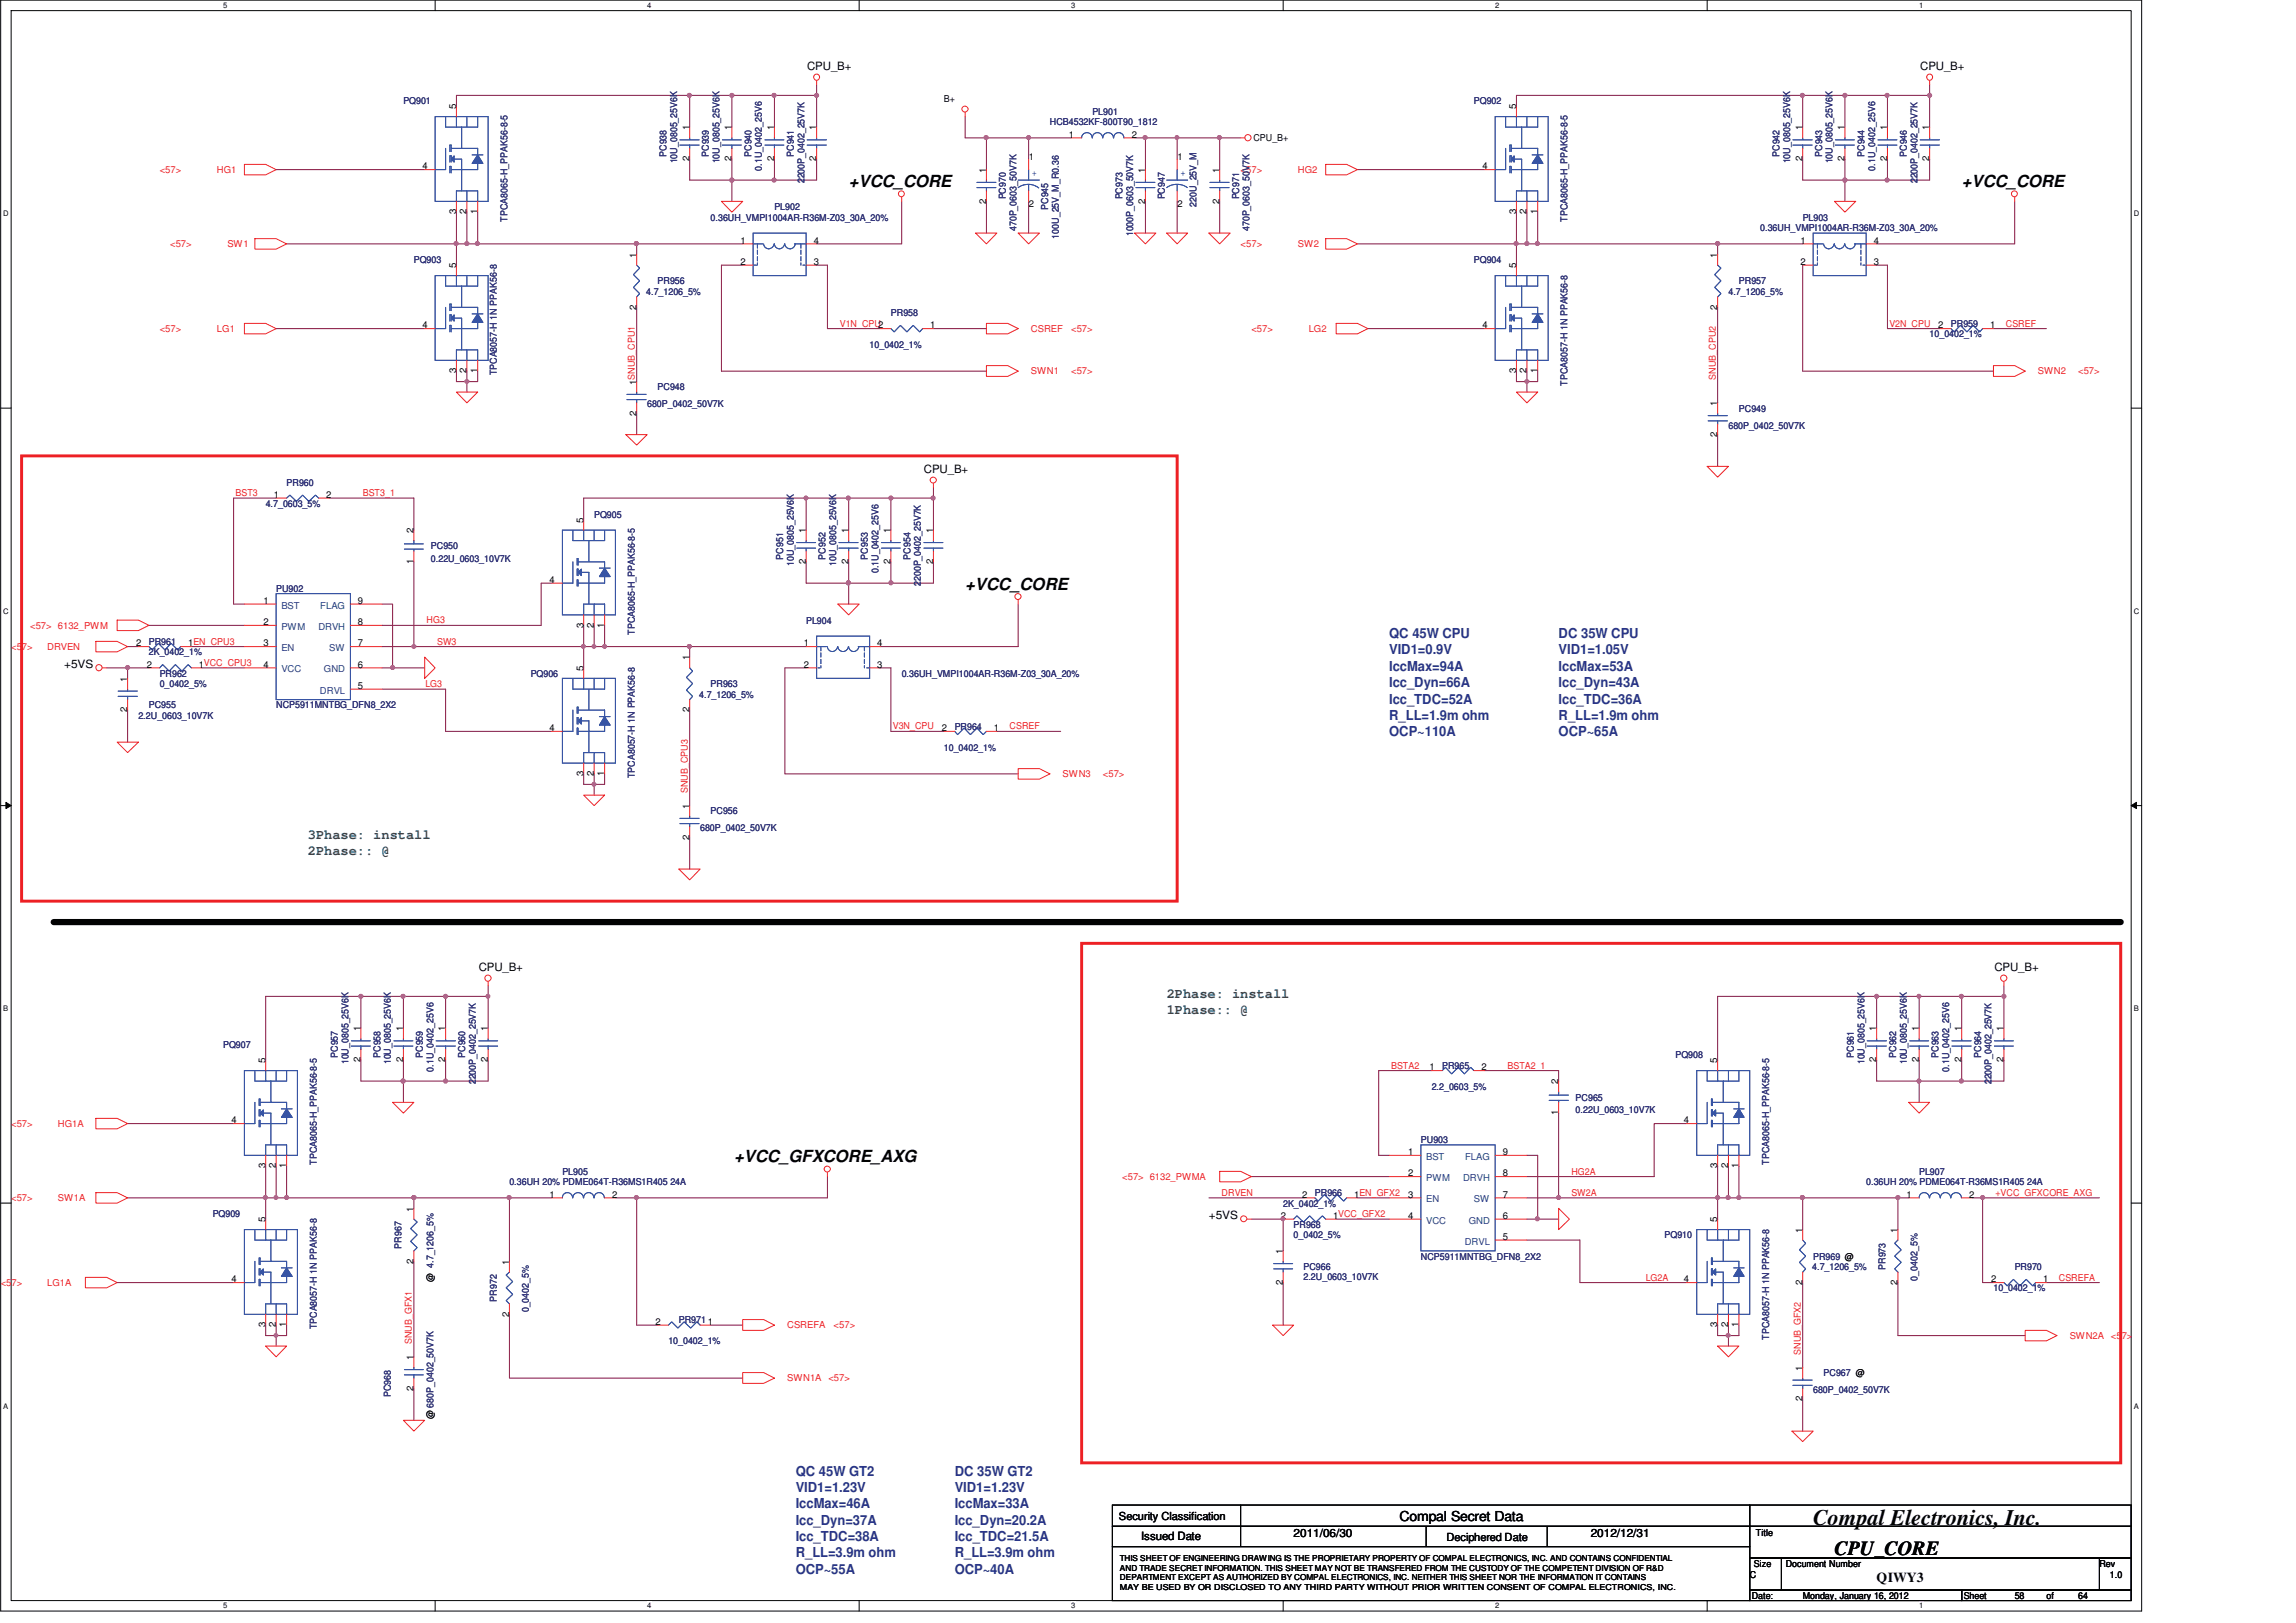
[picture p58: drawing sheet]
<svg xmlns="http://www.w3.org/2000/svg" width="297mm" height="210mm" viewBox="0 0 297 210" stroke-linecap="round" stroke-linejoin="round" font-family="sans-serif">
<defs><g id="words">
<text font-size="2.9" fill="#010202" x="234.6" y="197.3">Compal Electronics, Inc.</text>
<text font-size="2.6" fill="#010202" x="237.3" y="201.2">CPU_CORE</text>
<g font-size="2.2" fill="#010202">
<text x="109.8" y="24.2">+VCC_CORE</text>
<text x="253.8" y="24.2">+VCC_CORE</text>
<text x="124.9" y="76.3">+VCC_CORE</text>
<text x="95" y="150.4">+VCC_GFXCORE_AXG</text>
</g>
<g font-size="1.8" fill="#283388">
<text x="179.7" y="82.6">QC 45W CPU</text>
<text x="201.6" y="82.6">DC 35W CPU</text>
<text x="179.7" y="84.7">VID1=0.9V</text>
<text x="179.7" y="86.8">IccMax=94A</text>
<text x="179.7" y="88.9">Icc_Dyn=66A</text>
<text x="201.6" y="84.7">VID1=1.05V</text>
<text x="201.6" y="86.8">IccMax=53A</text>
<text x="201.6" y="88.9">Icc_Dyn=43A</text>
<text x="179.7" y="91">Icc_TDC=52A</text>
<text x="179.7" y="93.1">R_LL=1.9m ohm</text>
<text x="179.7" y="95.3">OCP~110A</text>
<text x="201.6" y="91">Icc_TDC=36A</text>
<text x="201.6" y="93.1">R_LL=1.9m ohm</text>
<text x="201.6" y="95.3">OCP~65A</text>
<text x="102.9" y="190.9">QC 45W GT2</text>
<text x="123.5" y="190.9">DC 35W GT2</text>
<text x="102.9" y="193">VID1=1.23V</text>
<text x="102.9" y="195.1">IccMax=46A</text>
<text x="102.9" y="197.3">Icc_Dyn=37A</text>
<text x="123.5" y="193">VID1=1.23V</text>
<text x="123.5" y="195.1">IccMax=33A</text>
<text x="123.5" y="197.3">Icc_Dyn=20.2A</text>
<text x="102.9" y="199.4">Icc_TDC=38A</text>
<text x="102.9" y="201.5">R_LL=3.9m ohm</text>
<text x="102.9" y="203.6">OCP~55A</text>
<text x="123.5" y="199.4">Icc_TDC=21.5A</text>
<text x="123.5" y="201.5">R_LL=3.9m ohm</text>
<text x="123.5" y="203.6">OCP~40A</text>
</g>
<g font-size="1.8" fill="#058040">
<text x="39.8" y="108.5">3Phase: install</text>
<text x="39.8" y="110.6">2Phase:: @</text>
<text x="150.9" y="129.1">2Phase: install</text>
<text x="150.9" y="131.1">1Phase:: @</text>
</g>
<g font-size="1.8" fill="#010202">
<text x="181.1" y="196.8">Compal Secret Data</text>
<text x="242.8" y="204.6">QIWY3</text>
</g>
<g font-size="1.5" fill="#010202">
<text x="104.4" y="9">CPU_B+</text>
<text x="248.4" y="9">CPU_B+</text>
<text x="119.5" y="61.1">CPU_B+</text>
<text x="8.3" y="86.4">+5VS</text>
<text x="61.9" y="125.6">CPU_B+</text>
<text x="258" y="125.6">CPU_B+</text>
<text x="156.4" y="157.7">+5VS</text>
<text x="147.6" y="199.3">Issued Date</text>
<text x="167.4" y="198.8">2011/06/30</text>
<text x="205.8" y="198.8">2012/12/31</text>
</g>
<g font-size="1.4" fill="#010202">
<text x="144.8" y="196.6">Security Classification</text>
<text x="187.1" y="199.4">Deciphered Date</text>
</g>
<g font-size="1.2" fill="#282972">
<text x="52.2" y="13.5">PQ901</text>
<text x="135.8" y="16.2">HCB4532KF-800T90_1812</text>
<text x="141.3" y="14.9">PL901</text>
<text x="190.7" y="13.5">PQ902</text>
<text x="86.2" y="20.3" transform="rotate(-90 86.2 20.3)">PC938</text>
<text x="87.6" y="21.1" transform="rotate(-90 87.6 21.1)">10U_0805_25V6K</text>
<text x="91.7" y="20.3" transform="rotate(-90 91.7 20.3)">PC939</text>
<text x="93.1" y="21.1" transform="rotate(-90 93.1 21.1)">10U_0805_25V6K</text>
<text x="97.2" y="20.3" transform="rotate(-90 97.2 20.3)">PC940</text>
<text x="98.6" y="22.1" transform="rotate(-90 98.6 22.1)">0.1U_0402_25V6</text>
<text x="102.7" y="20.3" transform="rotate(-90 102.7 20.3)">PC941</text>
<text x="104.1" y="23.7" transform="rotate(-90 104.1 23.7)">2200P_0402_25V7K</text>
<text x="230.2" y="20.3" transform="rotate(-90 230.2 20.3)">PC942</text>
<text x="231.6" y="21.1" transform="rotate(-90 231.6 21.1)">10U_0805_25V6K</text>
<text x="235.7" y="20.3" transform="rotate(-90 235.7 20.3)">PC943</text>
<text x="237.1" y="21.1" transform="rotate(-90 237.1 21.1)">10U_0805_25V6K</text>
<text x="241.2" y="20.3" transform="rotate(-90 241.2 20.3)">PC944</text>
<text x="242.6" y="22.1" transform="rotate(-90 242.6 22.1)">0.1U_0402_25V6</text>
<text x="246.7" y="20.3" transform="rotate(-90 246.7 20.3)">PC946</text>
<text x="248.1" y="23.7" transform="rotate(-90 248.1 23.7)">2200P_0402_25V7K</text>
<text x="65.7" y="28.7" transform="rotate(-90 65.7 28.7)">TPCA8065-H_PPAK56-8-5</text>
<text x="91.9" y="28.6">0.36UH_VMPI1004AR-R36M-Z03_30A_20%</text>
<text x="100.2" y="27.2">PL902</text>
<text x="130.1" y="25.8" transform="rotate(-90 130.1 25.8)">PC970</text>
<text x="131.5" y="29.9" transform="rotate(-90 131.5 29.9)">470P_0603_50V7K</text>
<text x="135.6" y="27.2" transform="rotate(-90 135.6 27.2)">PC945</text>
<text x="145.2" y="25.8" transform="rotate(-90 145.2 25.8)">PC973</text>
<text x="150.7" y="25.8" transform="rotate(-90 150.7 25.8)">PC947</text>
<text x="154.8" y="26.7" transform="rotate(-90 154.8 26.7)">220U_25V_M</text>
<text x="160.3" y="25.8" transform="rotate(-90 160.3 25.8)">PC971</text>
<text x="161.6" y="29.9" transform="rotate(-90 161.6 29.9)">470P_0603_50V7K</text>
<text x="202.8" y="28.7" transform="rotate(-90 202.8 28.7)">TPCA8065-H_PPAK56-8-5</text>
<text x="227.7" y="29.9">0.36UH_VMPI1004AR-R36M-Z03_30A_20%</text>
<text x="233.2" y="28.6">PL903</text>
<text x="53.5" y="34.1">PQ903</text>
<text x="137" y="30.9" transform="rotate(-90 137 30.9)">100U_25V_M_R0.36</text>
<text x="146.6" y="30.6" transform="rotate(-90 146.6 30.6)">1000P_0603_50V7K</text>
<text x="190.7" y="34.1">PQ904</text>
<text x="83.6" y="38.2">4.7_1206_5%</text>
<text x="85.1" y="36.8">PR956</text>
<text x="115.3" y="40.9">PR958</text>
<text x="223.6" y="38.2">4.7_1206_5%</text>
<text x="225" y="36.8">PR957</text>
<text x="112.5" y="45">10_0402_1%</text>
<text x="249.6" y="43.7">10_0402_1%</text>
<text x="252.4" y="42.3">PR959</text>
<text x="64.3" y="48.6" transform="rotate(-90 64.3 48.6)">TPCA8057-H 1N PPAK56-8</text>
<text x="83.7" y="52.7">680P_0402_50V7K</text>
<text x="85.1" y="50.5">PC948</text>
<text x="202.8" y="49.9" transform="rotate(-90 202.8 49.9)">TPCA8057-H 1N PPAK56-8</text>
<text x="225" y="53.3">PC949</text>
<text x="223.6" y="55.5">680P_0402_50V7K</text>
<text x="34.4" y="65.6">4.7_0603_5%</text>
<text x="37.1" y="62.9">PR960</text>
<text x="55.7" y="71.1">PC950</text>
<text x="76.9" y="67">PQ905</text>
<text x="35.7" y="76.6">PU902</text>
<text x="55.7" y="72.7">0.22U_0603_10V7K</text>
<text x="101.3" y="72.4" transform="rotate(-90 101.3 72.4)">PC951</text>
<text x="102.7" y="73.2" transform="rotate(-90 102.7 73.2)">10U_0805_25V6K</text>
<text x="106.8" y="72.4" transform="rotate(-90 106.8 72.4)">PC952</text>
<text x="108.2" y="73.2" transform="rotate(-90 108.2 73.2)">10U_0805_25V6K</text>
<text x="112.3" y="72.4" transform="rotate(-90 112.3 72.4)">PC953</text>
<text x="113.6" y="74.2" transform="rotate(-90 113.6 74.2)">0.1U_0402_25V6</text>
<text x="117.8" y="72.4" transform="rotate(-90 117.8 72.4)">PC954</text>
<text x="119.2" y="75.8" transform="rotate(-90 119.2 75.8)">2200P_0402_25V7K</text>
<text x="19.3" y="83.4">PR961</text>
<text x="82.1" y="82.1" transform="rotate(-90 82.1 82.1)">TPCA8065-H_PPAK56-8-5</text>
<text x="104.3" y="80.7">PL904</text>
<text x="19.3" y="84.8">2K_0402_1%</text>
<text x="20.7" y="87.6">PR962</text>
<text x="20.7" y="88.9">0_0402_5%</text>
<text x="68.7" y="87.6">PQ906</text>
<text x="91.9" y="88.9">PR963</text>
<text x="116.7" y="87.6">0.36UH_VMPI1004AR-R36M-Z03_30A_20%</text>
<text x="17.9" y="93">2.2U_0603_10V7K</text>
<text x="19.3" y="91.7">PC955</text>
<text x="35.7" y="91.7">NCP5911MNTBG_DFN8_2X2</text>
<text x="90.5" y="90.3">4.7_1206_5%</text>
<text x="123.5" y="94.4">PR964</text>
<text x="82.1" y="100.7" transform="rotate(-90 82.1 100.7)">TPCA8057-H 1N PPAK56-8</text>
<text x="122.1" y="97.2">10_0402_1%</text>
<text x="90.6" y="107.6">680P_0402_50V7K</text>
<text x="91.9" y="105.4">PC956</text>
<text x="28.9" y="135.6">PQ907</text>
<text x="43.7" y="136.9" transform="rotate(-90 43.7 136.9)">PC957</text>
<text x="45.1" y="137.7" transform="rotate(-90 45.1 137.7)">10U_0805_25V6K</text>
<text x="49.2" y="136.9" transform="rotate(-90 49.2 136.9)">PC958</text>
<text x="50.6" y="137.7" transform="rotate(-90 50.6 137.7)">10U_0805_25V6K</text>
<text x="54.7" y="136.9" transform="rotate(-90 54.7 136.9)">PC959</text>
<text x="60.2" y="136.9" transform="rotate(-90 60.2 136.9)">PC960</text>
<text x="216.8" y="136.9">PQ908</text>
<text x="239.8" y="136.9" transform="rotate(-90 239.8 136.9)">PC961</text>
<text x="241.2" y="137.7" transform="rotate(-90 241.2 137.7)">10U_0805_25V6K</text>
<text x="245.3" y="136.9" transform="rotate(-90 245.3 136.9)">PC962</text>
<text x="246.7" y="137.7" transform="rotate(-90 246.7 137.7)">10U_0805_25V6K</text>
<text x="250.8" y="136.9" transform="rotate(-90 250.8 136.9)">PC963</text>
<text x="256.3" y="136.9" transform="rotate(-90 256.3 136.9)">PC964</text>
<text x="56.1" y="138.6" transform="rotate(-90 56.1 138.6)">0.1U_0402_25V6</text>
<text x="61.5" y="140.3" transform="rotate(-90 61.5 140.3)">2200P_0402_25V7K</text>
<text x="185.2" y="141">2.2_0603_5%</text>
<text x="186.6" y="138.3">PR965</text>
<text x="203.8" y="142.4">PC965</text>
<text x="252.2" y="138.6" transform="rotate(-90 252.2 138.6)">0.1U_0402_25V6</text>
<text x="257.6" y="140.3" transform="rotate(-90 257.6 140.3)">2200P_0402_25V7K</text>
<text x="183.8" y="147.9">PU903</text>
<text x="203.8" y="144.1">0.22U_0603_10V7K</text>
<text x="41" y="150.7" transform="rotate(-90 41 150.7)">TPCA8065-H_PPAK56-8-5</text>
<text x="65.9" y="153.4">0.36UH 20% PDME064T-R36MS1R405 24A</text>
<text x="72.8" y="152">PL905</text>
<text x="170.1" y="154.7">PR966</text>
<text x="228.9" y="150.7" transform="rotate(-90 228.9 150.7)">TPCA8065-H_PPAK56-8-5</text>
<text x="241.4" y="153.4">0.36UH 20% PDME064T-R36MS1R405 24A</text>
<text x="248.3" y="152">PL907</text>
<text x="27.5" y="157.5">PQ909</text>
<text x="51.9" y="161.5" transform="rotate(-90 51.9 161.5)">PR967</text>
<text x="166" y="156.1">2K_0402_1%</text>
<text x="167.4" y="158.9">PR968</text>
<text x="167.4" y="160.2">0_0402_5%</text>
<text x="215.4" y="160.2">PQ910</text>
<text x="168.6" y="164.3">PC966</text>
<text x="168.6" y="165.6">2.2U_0603_10V7K</text>
<text x="183.8" y="163">NCP5911MNTBG_DFN8_2X2</text>
<text x="234.4" y="164.3">4.7_1206_5%</text>
<text x="234.6" y="163">PR969 @</text>
<text x="243.9" y="164.3" transform="rotate(-90 243.9 164.3)">PR973</text>
<text x="248.1" y="165.7" transform="rotate(-90 248.1 165.7)">0_0402_5%</text>
<text x="257.9" y="167.1">10_0402_1%</text>
<text x="260.6" y="164.3">PR970</text>
<text x="41" y="172" transform="rotate(-90 41 172)">TPCA8057-H 1N PPAK56-8</text>
<text x="64.3" y="168.4" transform="rotate(-90 64.3 168.4)">PR972</text>
<text x="68.4" y="169.8" transform="rotate(-90 68.4 169.8)">0_0402_5%</text>
<text x="86.5" y="173.9">10_0402_1%</text>
<text x="87.8" y="171.2">PR9711</text>
<text x="228.9" y="173.3" transform="rotate(-90 228.9 173.3)">TPCA8057-H 1N PPAK56-8</text>
<text x="235.9" y="178">PC967 @</text>
<text x="50.6" y="180.8" transform="rotate(-90 50.6 180.8)">PC968</text>
<text x="234.6" y="180.2">680P_0402_50V7K</text>
</g>
<g font-size="1.2" fill="#010202">
<text x="59" y="14.1" transform="rotate(-90 59 14.1)">5</text>
<text x="89.2" y="16.9" transform="rotate(-90 89.2 16.9)">1</text>
<text x="94.6" y="16.9" transform="rotate(-90 94.6 16.9)">1</text>
<text x="100.1" y="16.9" transform="rotate(-90 100.1 16.9)">1</text>
<text x="105.6" y="16.9" transform="rotate(-90 105.6 16.9)">1</text>
<text x="122.1" y="13.2">B+</text>
<text x="138.3" y="17.8">1</text>
<text x="146.4" y="17.8">2</text>
<text x="196.1" y="14.1" transform="rotate(-90 196.1 14.1)">5</text>
<text x="233.2" y="16.9" transform="rotate(-90 233.2 16.9)">1</text>
<text x="238.6" y="16.9" transform="rotate(-90 238.6 16.9)">1</text>
<text x="244.1" y="16.9" transform="rotate(-90 244.1 16.9)">1</text>
<text x="249.6" y="16.9" transform="rotate(-90 249.6 16.9)">1</text>
<text x="54.6" y="21.9">4</text>
<text x="89.2" y="20.8" transform="rotate(-90 89.2 20.8)">2</text>
<text x="94.6" y="20.8" transform="rotate(-90 94.6 20.8)">2</text>
<text x="100.1" y="20.8" transform="rotate(-90 100.1 20.8)">2</text>
<text x="105.6" y="20.8" transform="rotate(-90 105.6 20.8)">2</text>
<text x="127.6" y="22.3" transform="rotate(-90 127.6 22.3)">1</text>
<text x="133.1" y="20.7">1</text>
<text x="148.1" y="22.3" transform="rotate(-90 148.1 22.3)">1</text>
<text x="152.3" y="20.7">1</text>
<text x="157.8" y="22.3" transform="rotate(-90 157.8 22.3)">1</text>
<text x="162.2" y="18.3">CPU_B+</text>
<text x="191.8" y="21.9">4</text>
<text x="233.2" y="20.8" transform="rotate(-90 233.2 20.8)">2</text>
<text x="238.6" y="20.8" transform="rotate(-90 238.6 20.8)">2</text>
<text x="244.1" y="20.8" transform="rotate(-90 244.1 20.8)">2</text>
<text x="249.6" y="20.8" transform="rotate(-90 249.6 20.8)">2</text>
<text x="59" y="27.7" transform="rotate(-90 59 27.7)">3</text>
<text x="60.4" y="27.7" transform="rotate(-90 60.4 27.7)">2</text>
<text x="61.8" y="27.7" transform="rotate(-90 61.8 27.7)">1</text>
<text x="127.6" y="26.3" transform="rotate(-90 127.6 26.3)">2</text>
<text x="133.1" y="26.8">2</text>
<text x="148.1" y="26.3" transform="rotate(-90 148.1 26.3)">2</text>
<text x="152.3" y="26.8">2</text>
<text x="157.8" y="26.3" transform="rotate(-90 157.8 26.3)">2</text>
<text x="196.1" y="27.7" transform="rotate(-90 196.1 27.7)">3</text>
<text x="197.5" y="27.7" transform="rotate(-90 197.5 27.7)">2</text>
<text x="198.9" y="27.7" transform="rotate(-90 198.9 27.7)">1</text>
<text x="59" y="34.7" transform="rotate(-90 59 34.7)">5</text>
<text x="82.3" y="33.3" transform="rotate(-90 82.3 33.3)">1</text>
<text x="95.8" y="31.5">1</text>
<text x="95.8" y="34.3">2</text>
<text x="105.3" y="34.3">3</text>
<text x="105.3" y="31.5">4</text>
<text x="196.1" y="34.7" transform="rotate(-90 196.1 34.7)">5</text>
<text x="222.2" y="33.3" transform="rotate(-90 222.2 33.3)">1</text>
<text x="232.9" y="31.5">1</text>
<text x="232.9" y="34.3">2</text>
<text x="242.4" y="34.3">3</text>
<text x="242.4" y="31.5">4</text>
<text x="82.3" y="40.1" transform="rotate(-90 82.3 40.1)">2</text>
<text x="222.2" y="40.1" transform="rotate(-90 222.2 40.1)">2</text>
<text x="54.6" y="42.5">4</text>
<text x="120.3" y="42.5">1</text>
<text x="191.8" y="42.5">4</text>
<text x="250.7" y="42.5">2</text>
<text x="257.5" y="42.5">1</text>
<text x="59" y="48.3" transform="rotate(-90 59 48.3)">3</text>
<text x="60.4" y="48.3" transform="rotate(-90 60.4 48.3)">2</text>
<text x="61.8" y="48.3" transform="rotate(-90 61.8 48.3)">1</text>
<text x="82.3" y="53.8" transform="rotate(-90 82.3 53.8)">2</text>
<text x="82.3" y="49.8" transform="rotate(-90 82.3 49.8)">1SNUB_CPU1</text>
<text x="196.1" y="48.3" transform="rotate(-90 196.1 48.3)">3</text>
<text x="197.5" y="48.3" transform="rotate(-90 197.5 48.3)">2</text>
<text x="198.9" y="48.3" transform="rotate(-90 198.9 48.3)">1</text>
<text x="222.2" y="52.5" transform="rotate(-90 222.2 52.5)">1</text>
<text x="222.2" y="56.5" transform="rotate(-90 222.2 56.5)">2</text>
<text x="35.4" y="64.4">1</text>
<text x="42.2" y="64.4">2</text>
<text x="53.5" y="69" transform="rotate(-90 53.5 69)">2</text>
<text x="75.5" y="67.6" transform="rotate(-90 75.5 67.6)">5</text>
<text x="104.3" y="69" transform="rotate(-90 104.3 69)">1</text>
<text x="109.8" y="69" transform="rotate(-90 109.8 69)">1</text>
<text x="115.2" y="69" transform="rotate(-90 115.2 69)">1</text>
<text x="120.7" y="69" transform="rotate(-90 120.7 69)">1</text>
<text x="53.5" y="72.9" transform="rotate(-90 53.5 72.9)">1</text>
<text x="71.1" y="75.4">4</text>
<text x="104.3" y="72.9" transform="rotate(-90 104.3 72.9)">2</text>
<text x="109.8" y="72.9" transform="rotate(-90 109.8 72.9)">2</text>
<text x="115.2" y="72.9" transform="rotate(-90 115.2 72.9)">2</text>
<text x="120.7" y="72.9" transform="rotate(-90 120.7 72.9)">2</text>
<text x="17.6" y="83.6">2</text>
<text x="24.3" y="83.6">1EN_CPU3</text>
<text x="34.1" y="83.6">3</text>
<text x="34.1" y="80.9">2</text>
<text x="34.1" y="78.1">1</text>
<text x="46.3" y="78.1">9</text>
<text x="46.3" y="80.9">8</text>
<text x="46.3" y="83.6">7</text>
<text x="75.5" y="81.2" transform="rotate(-90 75.5 81.2)">3</text>
<text x="76.8" y="81.2" transform="rotate(-90 76.8 81.2)">2</text>
<text x="78.2" y="81.2" transform="rotate(-90 78.2 81.2)">1</text>
<text x="104" y="83.6">1</text>
<text x="113.5" y="83.6">4</text>
<text x="16.5" y="88.2" transform="rotate(-90 16.5 88.2)">1</text>
<text x="19" y="86.4">2</text>
<text x="25.7" y="86.4">1VCC_CPU3</text>
<text x="34.1" y="86.4">4</text>
<text x="46.3" y="89.1">5</text>
<text x="46.3" y="86.4">6</text>
<text x="75.5" y="86.8" transform="rotate(-90 75.5 86.8)">5</text>
<text x="89.2" y="85.4" transform="rotate(-90 89.2 85.4)">1</text>
<text x="104" y="86.4">2</text>
<text x="113.5" y="86.4">3</text>
<text x="16.5" y="92.2" transform="rotate(-90 16.5 92.2)">2</text>
<text x="71.1" y="94.6">4</text>
<text x="89.2" y="92.2" transform="rotate(-90 89.2 92.2)">2</text>
<text x="121.9" y="94.6">2</text>
<text x="128.6" y="94.6">1</text>
<text x="75.5" y="100.4" transform="rotate(-90 75.5 100.4)">3</text>
<text x="76.8" y="100.4" transform="rotate(-90 76.8 100.4)">2</text>
<text x="78.2" y="100.4" transform="rotate(-90 78.2 100.4)">1</text>
<text x="89.2" y="104.6" transform="rotate(-90 89.2 104.6)">1</text>
<text x="89.2" y="108.6" transform="rotate(-90 89.2 108.6)">2</text>
<text x="34.3" y="137.5" transform="rotate(-90 34.3 137.5)">5</text>
<text x="46.6" y="137.4" transform="rotate(-90 46.6 137.4)">2</text>
<text x="46.6" y="133.4" transform="rotate(-90 46.6 133.4)">1</text>
<text x="52.1" y="137.4" transform="rotate(-90 52.1 137.4)">2</text>
<text x="52.1" y="133.4" transform="rotate(-90 52.1 133.4)">1</text>
<text x="57.6" y="137.4" transform="rotate(-90 57.6 137.4)">2</text>
<text x="57.6" y="133.4" transform="rotate(-90 57.6 133.4)">1</text>
<text x="63.1" y="137.4" transform="rotate(-90 63.1 137.4)">2</text>
<text x="63.1" y="133.4" transform="rotate(-90 63.1 133.4)">1</text>
<text x="222.2" y="137.5" transform="rotate(-90 222.2 137.5)">5</text>
<text x="242.7" y="137.4" transform="rotate(-90 242.7 137.4)">2</text>
<text x="242.7" y="133.4" transform="rotate(-90 242.7 133.4)">1</text>
<text x="248.2" y="137.4" transform="rotate(-90 248.2 137.4)">2</text>
<text x="248.2" y="133.4" transform="rotate(-90 248.2 133.4)">1</text>
<text x="253.7" y="137.4" transform="rotate(-90 253.7 137.4)">2</text>
<text x="253.7" y="133.4" transform="rotate(-90 253.7 133.4)">1</text>
<text x="259.2" y="137.4" transform="rotate(-90 259.2 137.4)">2</text>
<text x="259.2" y="133.4" transform="rotate(-90 259.2 133.4)">1</text>
<text x="184.9" y="138.5">1</text>
<text x="191.7" y="138.5">2</text>
<text x="201.6" y="140.3" transform="rotate(-90 201.6 140.3)">2</text>
<text x="30" y="145.3">4</text>
<text x="182.2" y="149.4">1</text>
<text x="194.4" y="149.4">9</text>
<text x="201.6" y="144.3" transform="rotate(-90 201.6 144.3)">1</text>
<text x="217.9" y="145.3">4</text>
<text x="34.3" y="151.1" transform="rotate(-90 34.3 151.1)">3</text>
<text x="35.7" y="151.1" transform="rotate(-90 35.7 151.1)">2</text>
<text x="37" y="151.1" transform="rotate(-90 37 151.1)">1</text>
<text x="71.1" y="154.9">1</text>
<text x="79.2" y="154.9">2</text>
<text x="168.5" y="154.9">2</text>
<text x="175.2" y="154.9">1EN_GFX2</text>
<text x="182.2" y="154.9">3</text>
<text x="182.2" y="152.2">2</text>
<text x="194.4" y="152.2">8</text>
<text x="194.4" y="154.9">7</text>
<text x="222.2" y="151.1" transform="rotate(-90 222.2 151.1)">3</text>
<text x="223.6" y="151.1" transform="rotate(-90 223.6 151.1)">2</text>
<text x="224.9" y="151.1" transform="rotate(-90 224.9 151.1)">1</text>
<text x="246.6" y="154.9">1</text>
<text x="254.8" y="154.9">2</text>
<text x="34.3" y="158.1" transform="rotate(-90 34.3 158.1)">5</text>
<text x="53.5" y="156.8" transform="rotate(-90 53.5 156.8)">1</text>
<text x="165.7" y="157.7">2</text>
<text x="172.5" y="157.7">1VCC_GFX2</text>
<text x="182.2" y="157.7">4</text>
<text x="194.4" y="157.7">6</text>
<text x="194.4" y="160.4">5</text>
<text x="222.2" y="158.1" transform="rotate(-90 222.2 158.1)">5</text>
<text x="233.2" y="159.5" transform="rotate(-90 233.2 159.5)">1</text>
<text x="245.5" y="159.5" transform="rotate(-90 245.5 159.5)">1</text>
<text x="30" y="165.9">4</text>
<text x="53.5" y="163.5" transform="rotate(-90 53.5 163.5)">2</text>
<text x="56.1" y="165.8" transform="rotate(-90 56.1 165.8)">@ 4.7_1206_5%</text>
<text x="65.9" y="163.6" transform="rotate(-90 65.9 163.6)">1</text>
<text x="166" y="166.2" transform="rotate(-90 166 166.2)">2</text>
<text x="166" y="162.2" transform="rotate(-90 166 162.2)">1</text>
<text x="217.9" y="165.9">4</text>
<text x="233.2" y="166.2" transform="rotate(-90 233.2 166.2)">2</text>
<text x="245.5" y="166.2" transform="rotate(-90 245.5 166.2)">2</text>
<text x="257.6" y="165.9">2</text>
<text x="264.3" y="165.9">1</text>
<text x="34.3" y="171.7" transform="rotate(-90 34.3 171.7)">3</text>
<text x="35.7" y="171.7" transform="rotate(-90 35.7 171.7)">2</text>
<text x="37" y="171.7" transform="rotate(-90 37 171.7)">1</text>
<text x="65.9" y="170.3" transform="rotate(-90 65.9 170.3)">2</text>
<text x="84.8" y="171.4">2</text>
<text x="222.2" y="171.7" transform="rotate(-90 222.2 171.7)">3</text>
<text x="223.6" y="171.7" transform="rotate(-90 223.6 171.7)">2</text>
<text x="224.9" y="171.7" transform="rotate(-90 224.9 171.7)">1</text>
<text x="53.5" y="180" transform="rotate(-90 53.5 180)">2</text>
<text x="53.5" y="175.9" transform="rotate(-90 53.5 175.9)">1</text>
<text x="233.2" y="177.3" transform="rotate(-90 233.2 177.3)">1</text>
<text x="56.1" y="183.6" transform="rotate(-90 56.1 183.6)">@ 680P_0402_50V7K</text>
<text x="233.2" y="181.3" transform="rotate(-90 233.2 181.3)">2</text>
<text x="226.9" y="202.7">Size</text>
<text x="227.2" y="198.7">Title</text>
<text x="231" y="202.7">Document Number</text>
<text x="271.6" y="202.7">Rev</text>
<text x="226.4" y="204.1">C</text>
<text x="226.6" y="206.9">Date:</text>
<text x="233.2" y="206.9">Monday, January 16, 2012</text>
<text x="254" y="206.9">Sheet</text>
<text x="260.6" y="206.9">58</text>
<text x="264.8" y="206.9">of</text>
<text x="268.9" y="206.9">64</text>
<text x="273" y="204.1">1.0</text>
</g>
<g font-size="1.2" fill="#ed2024">
<text x="20.7" y="22.4">&lt;57&gt;</text>
<text x="28.1" y="22.4">HG1</text>
<text x="160.5" y="22.4">&lt;57&gt;</text>
<text x="167.9" y="22.4">HG2</text>
<text x="22" y="32">&lt;57&gt;</text>
<text x="29.4" y="32">SW1</text>
<text x="160.5" y="32">&lt;57&gt;</text>
<text x="167.9" y="32">SW2</text>
<text x="20.7" y="43">&lt;57&gt;</text>
<text x="28.1" y="43">LG1</text>
<text x="108.7" y="42.3">V1N_CPU2</text>
<text x="133.4" y="43">CSREF</text>
<text x="138.6" y="43">&lt;57&gt;</text>
<text x="161.9" y="43">&lt;57&gt;</text>
<text x="169.3" y="43">LG2</text>
<text x="244.4" y="42.3">V2N_CPU</text>
<text x="259.5" y="42.3">CSREF</text>
<text x="133.4" y="48.4">SWN1</text>
<text x="138.6" y="48.4">&lt;57&gt;</text>
<text x="222" y="49.1" transform="rotate(-90 222 49.1)">SNUB_CPU2</text>
<text x="263.7" y="48.4">SWN2</text>
<text x="268.9" y="48.4">&lt;57&gt;</text>
<text x="30.5" y="64.2">BST3</text>
<text x="46.9" y="64.2">BST3_1</text>
<text x="3.9" y="81.4">&lt;57&gt; 6132_PWM</text>
<text x="55.2" y="80.7">HG3</text>
<text x="56.6" y="83.4">SW3</text>
<text x="1.4" y="84.1">&lt;57&gt;</text>
<text x="6.1" y="84.1">DRVEN</text>
<text x="55" y="88.9">LG3</text>
<text x="115.5" y="94.4">V3N_CPU</text>
<text x="130.6" y="94.4">CSREF</text>
<text x="137.5" y="100.6">SWN3</text>
<text x="142.7" y="100.6">&lt;57&gt;</text>
<text x="89" y="102.6" transform="rotate(-90 89 102.6)">SNUB_CPU3</text>
<text x="180" y="138.3">BSTA2</text>
<text x="195" y="138.3">BSTA2_1</text>
<text x="1.4" y="145.8">&lt;57&gt;</text>
<text x="7.5" y="145.8">HG1A</text>
<text x="1.4" y="155.4">&lt;57&gt;</text>
<text x="7.5" y="155.4">SW1A</text>
<text x="145.2" y="152.7">&lt;57&gt; 6132_PWMA</text>
<text x="158" y="154.7">DRVEN</text>
<text x="203.3" y="152">HG2A</text>
<text x="203.3" y="154.7">SW2A</text>
<text x="258.2" y="154.7">+VCC_GFXCORE_AXG</text>
<text x=".1" y="166.4">&lt;57&gt;</text>
<text x="6.1" y="166.4">LG1A</text>
<text x="212.9" y="165.7">LG2A</text>
<text x="266.4" y="165.7">CSREFA</text>
<text x="53.3" y="173.9" transform="rotate(-90 53.3 173.9)">SNUB_GFX1</text>
<text x="101.8" y="171.9">CSREFA</text>
<text x="107.9" y="171.9">&lt;57&gt;</text>
<text x="267.8" y="173.3">SWN2A</text>
<text x="273.1" y="173.3">&lt;57&gt;</text>
<text x="101.8" y="178.7">SWN1A</text>
<text x="107.2" y="178.7">&lt;57&gt;</text>
<text x="233" y="175.3" transform="rotate(-90 233 175.3)">SNUB_GFX2</text>
</g>
<g font-size="1.2" fill="#3553a4">
<text x="133.5" y="22.8">+</text>
<text x="152.7" y="22.8">+</text>
</g>
<g font-size="1.2" fill="#1b437d">
<text x="36.4" y="81.5">PWM</text>
<text x="36.4" y="78.7">BST</text>
<text x="41.2" y="81.5">DRVH</text>
<text x="41.4" y="78.7">FLAG</text>
<text x="36.4" y="84.3">EN</text>
<text x="36.4" y="87">VCC</text>
<text x="41.4" y="89.8">DRVL</text>
<text x="41.9" y="87">GND</text>
<text x="42.6" y="84.3">SW</text>
<text x="184.5" y="155.6">EN</text>
<text x="184.5" y="152.8">PWM</text>
<text x="184.5" y="150.1">BST</text>
<text x="189.3" y="152.8">DRVH</text>
<text x="189.5" y="150.1">FLAG</text>
<text x="190.7" y="155.6">SW</text>
<text x="184.5" y="158.3">VCC</text>
<text x="189.5" y="161">DRVL</text>
<text x="190" y="158.3">GND</text>
</g>
<g font-size="1.1" fill="#010202">
<text x="144.9" y="202">THIS SHEET OF ENGINEERING DRAWING IS THE PROPRIETARY PROPERTY OF COMPAL ELECTRONICS, INC. AND CONTAINS CONFIDENTIAL</text>
<text x="144.9" y="203.2">AND TRADE SECRET INFORMATION. THIS SHEET MAY NOT BE TRANSFERED FROM THE CUSTODY OF THE COMPETENT DIVISION OF R&amp;D</text>
<text x="144.9" y="204.5">DEPARTMENT EXCEPT AS AUTHORIZED BY COMPAL ELECTRONICS, INC. NEITHER THIS SHEET NOR THE INFORMATION IT CONTAINS</text>
<text x="144.9" y="205.7">MAY BE USED BY OR DISCLOSED TO ANY THIRD PARTY WITHOUT PRIOR WRITTEN CONSENT OF COMPAL ELECTRONICS, INC.</text>
</g>
<g font-size="1" fill="#010202">
<text x="28.9" y="1">5</text>
<text x="83.7" y="1">4</text>
<text x="138.6" y="1">3</text>
<text x="193.4" y="1">2</text>
<text x="248.3" y="1">1</text>
<text x=".4" y="28">D</text>
<text x="276.1" y="28">D</text>
<text x=".4" y="79.4">C</text>
<text x="276.1" y="79.4">C</text>
<text x=".4" y="130.8">B</text>
<text x="276.1" y="130.8">B</text>
<text x=".4" y="182.2">A</text>
<text x="276.1" y="182.2">A</text>
<text x="28.9" y="208.1">5</text>
<text x="83.7" y="208.1">4</text>
<text x="138.6" y="208.1">3</text>
<text x="193.4" y="208.1">2</text>
<text x="248.3" y="208.1">1</text>
</g>
</g></defs>
<path d="M.1 0h277v208.4h-277zM1.4 1.4h274.3v205.7h-274.3z" fill="none" stroke="#010202" stroke-width=".13"/>
<g fill="#fff">
<path d="M28.9 .1h.5v1.1h-.5z"/>
<path d="M28.9 207.2h.5v1.1h-.5z"/>
</g>
<path d="M56.3 0v1.4M56.3 207.1v1.3" fill="none" stroke="#010202" stroke-width=".13"/>
<g fill="#fff">
<path d="M83.7 .1h.6v1.1h-.6z"/>
<path d="M83.7 207.2h.6v1.1h-.6z"/>
</g>
<path d="M111.2 0v1.4M111.2 207.1v1.3" fill="none" stroke="#010202" stroke-width=".13"/>
<g fill="#fff">
<path d="M138.6 .1h.5v1.1h-.5z"/>
<path d="M138.6 207.2h.5v1.1h-.5z"/>
</g>
<path d="M166 0v1.4M166 207.1v1.3" fill="none" stroke="#010202" stroke-width=".13"/>
<g fill="#fff">
<path d="M193.4 .1h.6v1.1h-.6z"/>
<path d="M193.4 207.2h.6v1.1h-.6z"/>
</g>
<path d="M220.9 0v1.4M220.9 207.1v1.3" fill="none" stroke="#010202" stroke-width=".13"/>
<g fill="#fff">
<path d="M248.3 .1h.5v1.1h-.5z"/>
<path d="M248.3 207.2h.5v1.1h-.5z"/>
<path d="M.4 27.1h.7v1.1h-.7z"/>
<path d="M276.1 27.1h.7v1.1h-.7z"/>
<path d="M.4 78.5h.7v1.1h-.7z"/>
<path d="M276.1 78.5h.7v1.1h-.7z"/>
</g>
<path d="M.1 52.8h1.3M275.7 52.8h1.4" fill="none" stroke="#010202" stroke-width=".13"/>
<g fill="#fff">
<path d="M.4 129.9h.7v1.1h-.7z"/>
<path d="M276.1 129.9h.6v1.1h-.6z"/>
</g>
<path d="M.1 104.2h1.3M275.7 104.2h1.4" fill="none" stroke="#010202" stroke-width=".13"/>
<path d="M.8 103.8l.6 .4-.6 .4z" fill="#010202"/>
<path d="M.8 103.8l.6 .4-.6 .4z" fill="none" stroke="#010202" stroke-width=".13"/>
<path d="M275.7 104.2l.7-.4v.8z" fill="#010202"/>
<path d="M275.7 104.2l.7-.4v.8z" fill="none" stroke="#010202" stroke-width=".13"/>
<g fill="#fff">
<path d="M.4 181.3h.7v1.1h-.7z"/>
<path d="M276.1 181.3h.6v1.1h-.6z"/>
</g>
<path d="M.1 155.7h1.3M275.7 155.7h1.4" fill="none" stroke="#010202" stroke-width=".13"/>
<path d="M107 42.5h6.9M35.7 172.8h1.4M35.7 171.4v2.8" fill="none" stroke="#7f1442" stroke-width=".13"/>
<path d="M35.5 172.6h.4v.2v.1l-.2 .1-.2-.1z" fill-rule="evenodd" fill="#ba54a0"/>
<path d="M35.5 172.6h.4v.2v.1l-.2 .1-.2-.1z" fill="none" stroke="#ba54a0" stroke-width=".13"/>
<path d="M34.4 155v2.7M223.6 155h1.4M34.4 171.4v1.4M37.1 171.4v1.4" fill="none" stroke="#7f1442" stroke-width=".13"/>
<circle cx="223.6" cy="154.9" r=".26" fill="#ba54a0"/>
<circle cx="223.6" cy="154.9" r=".26" fill="none" stroke="#ba54a0" stroke-width=".13"/>
<path d="M53.5 155v1.3M53.5 179.7v4.1" fill="none" stroke="#7f1442" stroke-width=".13"/>
<circle cx="53.5" cy="154.9" r=".26" fill="#ba54a0"/>
<circle cx="53.5" cy="154.9" r=".26" fill="none" stroke="#ba54a0" stroke-width=".13"/>
<path d="M37.1 155h16.4M53.5 163.2v12.3" fill="none" stroke="#7f1442" stroke-width=".13"/>
<circle cx="37.1" cy="154.9" r=".26" fill="#ba54a0"/>
<circle cx="37.1" cy="154.9" r=".26" fill="none" stroke="#ba54a0" stroke-width=".13"/>
<path d="M192.1 138.5h9.5M34.4 155h1.3M175.6 155h4.1M198.9 157.7h2.7M201.6 144v11M166 165.9v5.5" fill="none" stroke="#7f1442" stroke-width=".13"/>
<circle cx="34.3" cy="154.9" r=".26" fill="#ba54a0"/>
<circle cx="34.3" cy="154.9" r=".26" fill="none" stroke="#ba54a0" stroke-width=".13"/>
<path d="M34.4 128.9v8.3M63.2 127.6v1.3M178.4 138.5v11M35.7 150.9v4.1M166 157.7v4.1M197.5 155h4.1" fill="none" stroke="#7f1442" stroke-width=".13"/>
<path d="M165.8 157.5l.2-.1 .2 .1-.1 .4h-.1h-.2z" fill-rule="evenodd" fill="#ba54a0"/>
<path d="M165.8 157.5l.2-.1 .2 .1-.1 .4h-.1h-.2z" fill="none" stroke="#ba54a0" stroke-width=".13"/>
<path d="M34.4 128.9h12.3M201.6 138.5v1.4M172.9 157.7h6.8" fill="none" stroke="#7f1442" stroke-width=".13"/>
<circle cx="46.7" cy="128.9" r=".26" fill="#ba54a0"/>
<circle cx="46.7" cy="128.9" r=".26" fill="none" stroke="#ba54a0" stroke-width=".13"/>
<path d="M61.8 27.4v4.2h-1.4" fill="none" stroke="#7f1442" stroke-width=".13"/>
<circle cx="60.4" cy="31.5" r=".26" fill="#ba54a0"/>
<circle cx="60.4" cy="31.5" r=".26" fill="none" stroke="#ba54a0" stroke-width=".13"/>
<path d="M105.6 11v1.3M196.2 12.3v1.4M244.2 12.3h5.4M59 27.4v4.2M35.7 42.5h19.2M257.9 42.5h6.9M30.2 64.4h5.5M245.5 155h1.4M264.8 165.9h6.8" fill="none" stroke="#7f1442" stroke-width=".13"/>
<circle cx="249.6" cy="12.3" r=".26" fill="#ba54a0"/>
<circle cx="249.6" cy="12.3" r=".26" fill="none" stroke="#ba54a0" stroke-width=".13"/>
<circle cx="244.1" cy="12.3" r=".26" fill="#ba54a0"/>
<circle cx="244.1" cy="12.3" r=".26" fill="none" stroke="#ba54a0" stroke-width=".13"/>
<path d="M107 34.3v8.2M115.3 64.4h5.5" fill="none" stroke="#7f1442" stroke-width=".13"/>
<circle cx="120.7" cy="64.4" r=".26" fill="#ba54a0"/>
<circle cx="120.7" cy="64.4" r=".26" fill="none" stroke="#ba54a0" stroke-width=".13"/>
<circle cx="115.3" cy="64.4" r=".26" fill="#ba54a0"/>
<circle cx="115.3" cy="64.4" r=".26" fill="none" stroke="#ba54a0" stroke-width=".13"/>
<path d="M30.2 78.2h1.4M82.4 155v16.4h2.7" fill="none" stroke="#7f1442" stroke-width=".13"/>
<circle cx="82.3" cy="154.9" r=".26" fill="#ba54a0"/>
<circle cx="82.3" cy="154.9" r=".26" fill="none" stroke="#ba54a0" stroke-width=".13"/>
<path d="M248.3 128.9v4.1M248.3 139.9h5.5M253.8 128.9v4.1M259.3 128.9v4.1M156.4 155h12.4M65.9 170v8.3h30.2" fill="none" stroke="#7f1442" stroke-width=".13"/>
<path d="M248.1 139.7l.1-.1 .3 .1-.1 .3-.2 .1-.1-.1z" fill-rule="evenodd" fill="#ba54a0"/>
<path d="M248.1 139.7l.1-.1 .3 .1-.1 .3-.2 .1-.1-.1z" fill="none" stroke="#ba54a0" stroke-width=".13"/>
<circle cx="253.7" cy="139.9" r=".26" fill="#ba54a0"/>
<circle cx="253.7" cy="139.9" r=".26" fill="none" stroke="#ba54a0" stroke-width=".13"/>
<path d="M242.8 137.2v2.7M248.3 137.2v5.4M253.8 137.2v2.7h5.5v-2.7M161.9 157.7h4.1" fill="none" stroke="#7f1442" stroke-width=".13"/>
<path d="M248.1 139.7l.1-.1 .3 .1-.1 .3-.2 .1-.1-.1z" fill-rule="evenodd" fill="#ba54a0"/>
<path d="M248.1 139.7l.1-.1 .3 .1-.1 .3-.2 .1-.1-.1z" fill="none" stroke="#ba54a0" stroke-width=".13"/>
<path d="M242.8 139.9h5.5M242.8 128.9v4.1M248.3 128.9h5.5" fill="none" stroke="#7f1442" stroke-width=".13"/>
<path d="M248.1 128.7h.1l.3 .1-.1 .3-.2 .1-.1-.1z" fill-rule="evenodd" fill="#ba54a0"/>
<path d="M248.1 128.7h.1l.3 .1-.1 .3-.2 .1-.1-.1z" fill="none" stroke="#ba54a0" stroke-width=".13"/>
<path d="M222.2 128.9h26.1" fill="none" stroke="#7f1442" stroke-width=".13"/>
<circle cx="242.8" cy="128.9" r=".26" fill="#ba54a0"/>
<circle cx="242.8" cy="128.9" r=".26" fill="none" stroke="#ba54a0" stroke-width=".13"/>
<path d="M76.9 83.7h-1.4v2.7" fill="none" stroke="#7f1442" stroke-width=".13"/>
<circle cx="75.5" cy="83.6" r=".25" fill="#ba54a0"/>
<circle cx="75.5" cy="83.6" r=".25" fill="none" stroke="#ba54a0" stroke-width=".13"/>
<path d="M75.5 64.4v2.8M16.5 86.4v1.4M76.9 101.5v1.4M256.5 155v10.9" fill="none" stroke="#7f1442" stroke-width=".13"/>
<circle cx="256.5" cy="154.9" r=".26" fill="#ba54a0"/>
<circle cx="256.5" cy="154.9" r=".26" fill="none" stroke="#ba54a0" stroke-width=".13"/>
<path d="M89.2 12.3h-30.2v1.4" fill="none" stroke="#7f1442" stroke-width=".13"/>
<circle cx="89.2" cy="12.3" r=".26" fill="#ba54a0"/>
<circle cx="89.2" cy="12.3" r=".26" fill="none" stroke="#ba54a0" stroke-width=".13"/>
<path d="M222.2 31.6h11M244.2 42.5h6.8" fill="none" stroke="#7f1442" stroke-width=".13"/>
<circle cx="222.2" cy="31.5" r=".26" fill="#ba54a0"/>
<circle cx="222.2" cy="31.5" r=".26" fill="none" stroke="#ba54a0" stroke-width=".13"/>
<path d="M197.5 27.4v4.2h-1.3M198.9 27.4v4.2M244.2 34.3v8.2" fill="none" stroke="#7f1442" stroke-width=".13"/>
<circle cx="196.1" cy="31.5" r=".26" fill="#ba54a0"/>
<circle cx="196.1" cy="31.5" r=".26" fill="none" stroke="#ba54a0" stroke-width=".13"/>
<path d="M60.4 27.4v4.2h-1.4M175.6 31.6h20.6" fill="none" stroke="#7f1442" stroke-width=".13"/>
<circle cx="59" cy="31.5" r=".26" fill="#ba54a0"/>
<circle cx="59" cy="31.5" r=".26" fill="none" stroke="#ba54a0" stroke-width=".13"/>
<path d="M249.6 11v1.3M242.8 31.6h17.8M177 42.5h15.1M49.4 78.2h1.4v8.2" fill="none" stroke="#7f1442" stroke-width=".13"/>
<circle cx="50.8" cy="86.4" r=".26" fill="#ba54a0"/>
<circle cx="50.8" cy="86.4" r=".26" fill="none" stroke="#ba54a0" stroke-width=".13"/>
<path d="M94.7 12.3v4.1M100.2 12.3v4.1M105.6 12.3v4.1M94.7 23.3h5.5M233.2 34.3v13.7h24.7M49.4 86.4h1.4M178.4 138.5h6.8" fill="none" stroke="#7f1442" stroke-width=".13"/>
<circle cx="94.7" cy="23.3" r=".26" fill="#ba54a0"/>
<circle cx="94.7" cy="23.3" r=".26" fill="none" stroke="#ba54a0" stroke-width=".13"/>
<circle cx="100.1" cy="23.3" r=".26" fill="#ba54a0"/>
<circle cx="100.1" cy="23.3" r=".26" fill="none" stroke="#ba54a0" stroke-width=".13"/>
<path d="M89.2 20.6v2.7M94.7 20.6v5.5M100.2 20.6v2.7h5.4v-2.7" fill="none" stroke="#7f1442" stroke-width=".13"/>
<circle cx="94.7" cy="23.3" r=".26" fill="#ba54a0"/>
<circle cx="94.7" cy="23.3" r=".26" fill="none" stroke="#ba54a0" stroke-width=".13"/>
<path d="M89.2 12.3v4.1M100.2 12.3h5.4M89.2 23.3h5.5" fill="none" stroke="#7f1442" stroke-width=".13"/>
<circle cx="105.6" cy="12.3" r=".26" fill="#ba54a0"/>
<circle cx="105.6" cy="12.3" r=".26" fill="none" stroke="#ba54a0" stroke-width=".13"/>
<path d="M94.7 12.3h5.5" fill="none" stroke="#7f1442" stroke-width=".13"/>
<circle cx="100.1" cy="12.3" r=".26" fill="#ba54a0"/>
<circle cx="100.1" cy="12.3" r=".26" fill="none" stroke="#ba54a0" stroke-width=".13"/>
<path d="M89.2 12.3h5.5" fill="none" stroke="#7f1442" stroke-width=".13"/>
<circle cx="94.7" cy="12.3" r=".26" fill="#ba54a0"/>
<circle cx="94.7" cy="12.3" r=".26" fill="none" stroke="#ba54a0" stroke-width=".13"/>
<path d="M105.6 34.3h1.4M196.2 27.4v4.2M60.4 49.4v1.3M82.4 155h24.6M197.5 149.5h1.4v8.2M34.4 172.8h1.3M222.2 172.8h1.4" fill="none" stroke="#7f1442" stroke-width=".13"/>
<circle cx="198.9" cy="157.7" r=".26" fill="#ba54a0"/>
<circle cx="198.9" cy="157.7" r=".26" fill="none" stroke="#ba54a0" stroke-width=".13"/>
<path d="M82.4 31.6h13.7M93.3 34.3h2.8M116.7 26.1v5.5M260.6 26.1v5.5M131.7 78.2v5.5M19.3 80.9h12.3M53.5 83.7h22M75.5 101.5h1.4M222.2 128.9v8.3M178.4 149.5h1.3M197.5 157.7h1.4" fill="none" stroke="#7f1442" stroke-width=".13"/>
<circle cx="82.3" cy="31.5" r=".26" fill="#ba54a0"/>
<circle cx="82.3" cy="31.5" r=".26" fill="none" stroke="#ba54a0" stroke-width=".13"/>
<path d="M59 49.4h1.4M197.5 48v2.7M42.6 64.4h10.9M53.5 72.7v11M16.5 91.9v4.1M49.4 89.2h8.3M115.3 86.4v8.2h6.8" fill="none" stroke="#7f1442" stroke-width=".13"/>
<circle cx="197.5" cy="49.3" r=".25" fill="#ba54a0"/>
<circle cx="197.5" cy="49.3" r=".25" fill="none" stroke="#ba54a0" stroke-width=".13"/>
<path d="M196.2 31.6v2.7M196.2 48v1.4M198.9 48v1.4h-1.4M70 75.4h1.4M49.4 83.7h4.1M50.8 86.4h4.1M76.9 80.9v2.8" fill="none" stroke="#7f1442" stroke-width=".13"/>
<circle cx="53.5" cy="83.6" r=".25" fill="#ba54a0"/>
<circle cx="53.5" cy="83.6" r=".25" fill="none" stroke="#ba54a0" stroke-width=".13"/>
<path d="M59 31.6v2.7M196.2 49.4h1.3M30.2 64.4v13.8M53.5 64.4v4.2M16.5 86.4h2.8M57.7 94.6h13.7M129 94.6h8.2" fill="none" stroke="#7f1442" stroke-width=".13"/>
<circle cx="16.5" cy="86.4" r=".26" fill="#ba54a0"/>
<circle cx="16.5" cy="86.4" r=".26" fill="none" stroke="#ba54a0" stroke-width=".13"/>
<path d="M101.5 86.4v13.7h30.2M197.5 152.2h16.5M233.2 155v4.1" fill="none" stroke="#7f1442" stroke-width=".13"/>
<circle cx="233.2" cy="154.9" r=".26" fill="#ba54a0"/>
<circle cx="233.2" cy="154.9" r=".26" fill="none" stroke="#ba54a0" stroke-width=".13"/>
<path d="M225 155h8.2M233.2 165.9v11M233.2 181v4.2" fill="none" stroke="#7f1442" stroke-width=".13"/>
<circle cx="225" cy="154.9" r=".26" fill="#ba54a0"/>
<circle cx="225" cy="154.9" r=".26" fill="none" stroke="#ba54a0" stroke-width=".13"/>
<path d="M238.7 12.3v4.1M244.2 12.3v4.1M249.6 12.3v4.1M37.1 31.6h21.9M238.7 23.3h5.5M113.9 83.7h17.8" fill="none" stroke="#7f1442" stroke-width=".13"/>
<circle cx="238.7" cy="23.3" r=".26" fill="#ba54a0"/>
<circle cx="238.7" cy="23.3" r=".26" fill="none" stroke="#ba54a0" stroke-width=".13"/>
<circle cx="244.1" cy="23.3" r=".26" fill="#ba54a0"/>
<circle cx="244.1" cy="23.3" r=".26" fill="none" stroke="#ba54a0" stroke-width=".13"/>
<path d="M233.2 20.6v2.7M238.7 20.6v5.5M244.2 20.6v2.7h5.4v-2.7" fill="none" stroke="#7f1442" stroke-width=".13"/>
<circle cx="238.7" cy="23.3" r=".26" fill="#ba54a0"/>
<circle cx="238.7" cy="23.3" r=".26" fill="none" stroke="#ba54a0" stroke-width=".13"/>
<path d="M233.2 12.3v4.1M238.7 12.3h5.5M233.2 23.3h5.5" fill="none" stroke="#7f1442" stroke-width=".13"/>
<circle cx="238.7" cy="12.3" r=".26" fill="#ba54a0"/>
<circle cx="238.7" cy="12.3" r=".26" fill="none" stroke="#ba54a0" stroke-width=".13"/>
<path d="M233.2 12.3h5.5" fill="none" stroke="#7f1442" stroke-width=".13"/>
<circle cx="233.2" cy="12.3" r=".26" fill="#ba54a0"/>
<circle cx="233.2" cy="12.3" r=".26" fill="none" stroke="#ba54a0" stroke-width=".13"/>
<path d="M196.2 12.3h37M120.8 63.1v1.3M57.7 89.2v5.4M89.2 83.7h15.1M75.5 100.1v1.4M34.4 150.9v4.1" fill="none" stroke="#7f1442" stroke-width=".13"/>
<circle cx="89.2" cy="83.6" r=".25" fill="#ba54a0"/>
<circle cx="89.2" cy="83.6" r=".25" fill="none" stroke="#ba54a0" stroke-width=".13"/>
<path d="M76.9 100.1v1.4h1.3" fill="none" stroke="#7f1442" stroke-width=".13"/>
<path d="M76.7 101.3l.1-.1 .2 .1v.4h-.2h-.1z" fill-rule="evenodd" fill="#ba54a0"/>
<path d="M76.7 101.3l.1-.1 .2 .1v.4h-.2h-.1z" fill="none" stroke="#ba54a0" stroke-width=".13"/>
<path d="M75.5 80.9v2.8M78.2 100.1v1.4M16.5 145.4h13.7M16.5 155h17.9M65.9 155h5.5" fill="none" stroke="#7f1442" stroke-width=".13"/>
<circle cx="65.9" cy="154.9" r=".26" fill="#ba54a0"/>
<circle cx="65.9" cy="154.9" r=".26" fill="none" stroke="#ba54a0" stroke-width=".13"/>
<path d="M24.8 83.7h6.8M35.7 155h1.4" fill="none" stroke="#7f1442" stroke-width=".13"/>
<path d="M35.5 154.7h.2l.2 .1v.3l-.2 .1-.2-.1z" fill-rule="evenodd" fill="#ba54a0"/>
<path d="M35.5 154.7h.2l.2 .1v.3l-.2 .1-.2-.1z" fill="none" stroke="#ba54a0" stroke-width=".13"/>
<path d="M124.9 17.8h2.7M152.3 17.8v2.8M157.8 17.8h2.7M120.8 42.5h6.8M37.1 150.9v4.1" fill="none" stroke="#7f1442" stroke-width=".13"/>
<circle cx="157.8" cy="17.8" r=".26" fill="#ba54a0"/>
<circle cx="157.8" cy="17.8" r=".26" fill="none" stroke="#ba54a0" stroke-width=".13"/>
<path d="M124.9 15.1v2.7M133.1 26.1v4.1M201.6 155h20.6" fill="none" stroke="#7f1442" stroke-width=".13"/>
<circle cx="201.6" cy="154.9" r=".26" fill="#ba54a0"/>
<circle cx="201.6" cy="154.9" r=".26" fill="none" stroke="#ba54a0" stroke-width=".13"/>
<path d="M222.2 31.6v1.3M13.8 86.4h2.7M26.1 86.4h5.5M113.9 86.4h1.4M15.2 165.9h15" fill="none" stroke="#7f1442" stroke-width=".13"/>
<circle cx="222.2" cy="31.5" r=".26" fill="#ba54a0"/>
<circle cx="222.2" cy="31.5" r=".26" fill="none" stroke="#ba54a0" stroke-width=".13"/>
<path d="M198.9 31.6h23.3M222.2 39.8v12.3M222.2 56.2v4.1" fill="none" stroke="#7f1442" stroke-width=".13"/>
<circle cx="198.9" cy="31.5" r=".26" fill="#ba54a0"/>
<circle cx="198.9" cy="31.5" r=".26" fill="none" stroke="#ba54a0" stroke-width=".13"/>
<path d="M105.6 31.6h11.1M161.9 152.2h17.8M91.9 171.4h4.2M223.6 172.8h1.4M223.6 171.4v2.8" fill="none" stroke="#7f1442" stroke-width=".13"/>
<circle cx="223.6" cy="172.8" r=".25" fill="#ba54a0"/>
<circle cx="223.6" cy="172.8" r=".25" fill="none" stroke="#ba54a0" stroke-width=".13"/>
<path d="M253.8 128.9h5.5M222.2 155v2.7M197.5 160.4h6.9v5.5M222.2 171.4v1.4M225 171.4v1.4" fill="none" stroke="#7f1442" stroke-width=".13"/>
<circle cx="259.3" cy="128.9" r=".26" fill="#ba54a0"/>
<circle cx="259.3" cy="128.9" r=".26" fill="none" stroke="#ba54a0" stroke-width=".13"/>
<circle cx="253.7" cy="128.9" r=".26" fill="#ba54a0"/>
<circle cx="253.7" cy="128.9" r=".26" fill="none" stroke="#ba54a0" stroke-width=".13"/>
<path d="M218.1 145.4h-4.1v6.8M223.6 150.9v4.1h-1.4" fill="none" stroke="#7f1442" stroke-width=".13"/>
<circle cx="222.2" cy="154.9" r=".26" fill="#ba54a0"/>
<circle cx="222.2" cy="154.9" r=".26" fill="none" stroke="#ba54a0" stroke-width=".13"/>
<path d="M60.4 48v1.4M259.3 127.6v1.3M225 150.9v4.1M204.4 165.9h13.7M245.5 165.9v6.9M256.5 165.9h1.4" fill="none" stroke="#7f1442" stroke-width=".13"/>
<circle cx="60.4" cy="49.3" r=".25" fill="#ba54a0"/>
<circle cx="60.4" cy="49.3" r=".25" fill="none" stroke="#ba54a0" stroke-width=".13"/>
<path d="M59 48v1.4M78.2 80.9v2.8h-1.3M222.2 150.9v4.1M256.5 155h15.1" fill="none" stroke="#7f1442" stroke-width=".13"/>
<path d="M76.7 83.5h.3l.1 .1-.1 .2-.2 .1-.1-.1z" fill-rule="evenodd" fill="#ba54a0"/>
<path d="M76.7 83.5h.3l.1 .1-.1 .2-.2 .1-.1-.1z" fill="none" stroke="#ba54a0" stroke-width=".13"/>
<path d="M197.5 31.6h1.4M109.8 64.4v4.2M115.3 64.4v4.2M120.8 64.4v4.2" fill="none" stroke="#7f1442" stroke-width=".13"/>
<circle cx="197.5" cy="31.5" r=".26" fill="#ba54a0"/>
<circle cx="197.5" cy="31.5" r=".26" fill="none" stroke="#ba54a0" stroke-width=".13"/>
<path d="M109.8 75.4h5.5" fill="none" stroke="#7f1442" stroke-width=".13"/>
<circle cx="109.8" cy="75.4" r=".26" fill="#ba54a0"/>
<circle cx="109.8" cy="75.4" r=".26" fill="none" stroke="#ba54a0" stroke-width=".13"/>
<circle cx="115.3" cy="75.4" r=".26" fill="#ba54a0"/>
<circle cx="115.3" cy="75.4" r=".26" fill="none" stroke="#ba54a0" stroke-width=".13"/>
<path d="M104.3 72.7v2.7M109.8 72.7v5.5M115.3 72.7v2.7h5.5v-2.7" fill="none" stroke="#7f1442" stroke-width=".13"/>
<circle cx="109.8" cy="75.4" r=".26" fill="#ba54a0"/>
<circle cx="109.8" cy="75.4" r=".26" fill="none" stroke="#ba54a0" stroke-width=".13"/>
<path d="M104.3 64.4v4.2M104.3 75.4h5.5M109.8 64.4h5.5" fill="none" stroke="#7f1442" stroke-width=".13"/>
<circle cx="109.8" cy="64.4" r=".26" fill="#ba54a0"/>
<circle cx="109.8" cy="64.4" r=".26" fill="none" stroke="#ba54a0" stroke-width=".13"/>
<path d="M75.5 64.4h34.3" fill="none" stroke="#7f1442" stroke-width=".13"/>
<path d="M104.1 64.3l.2-.1 .2 .1-.1 .3-.1 .1-.2-.1z" fill-rule="evenodd" fill="#ba54a0"/>
<path d="M104.1 64.3l.2-.1 .2 .1-.1 .3-.1 .1-.2-.1z" fill="none" stroke="#ba54a0" stroke-width=".13"/>
<path d="M82.4 31.6v1.3M61.8 48v1.4h-1.4M82.4 53.5v2.7M16.5 83.7h1.4M245.5 172.8h16.5" fill="none" stroke="#7f1442" stroke-width=".13"/>
<circle cx="82.3" cy="31.5" r=".26" fill="#ba54a0"/>
<circle cx="82.3" cy="31.5" r=".26" fill="none" stroke="#ba54a0" stroke-width=".13"/>
<path d="M61.8 31.6h20.6M82.4 39.8v9.6M101.5 86.4h2.8" fill="none" stroke="#7f1442" stroke-width=".13"/>
<circle cx="61.8" cy="31.5" r=".26" fill="#ba54a0"/>
<circle cx="61.8" cy="31.5" r=".26" fill="none" stroke="#ba54a0" stroke-width=".13"/>
<path d="M242.8 34.3h1.4M89.2 83.7v1.3M89.2 108.3v4.1M52.2 128.9v4.1M57.7 128.9v4.1M63.2 128.9v4.1M107 152.2v2.8" fill="none" stroke="#7f1442" stroke-width=".13"/>
<circle cx="89.2" cy="83.6" r=".25" fill="#ba54a0"/>
<circle cx="89.2" cy="83.6" r=".25" fill="none" stroke="#ba54a0" stroke-width=".13"/>
<path d="M89.2 91.9v12.3M52.2 139.9h5.5" fill="none" stroke="#7f1442" stroke-width=".13"/>
<circle cx="52.1" cy="139.9" r=".26" fill="#ba54a0"/>
<circle cx="52.1" cy="139.9" r=".26" fill="none" stroke="#ba54a0" stroke-width=".13"/>
<circle cx="57.7" cy="139.9" r=".26" fill="#ba54a0"/>
<circle cx="57.7" cy="139.9" r=".26" fill="none" stroke="#ba54a0" stroke-width=".13"/>
<path d="M78.2 83.7h11M46.7 137.2v2.7" fill="none" stroke="#7f1442" stroke-width=".13"/>
<circle cx="78.2" cy="83.6" r=".25" fill="#ba54a0"/>
<circle cx="78.2" cy="83.6" r=".25" fill="none" stroke="#ba54a0" stroke-width=".13"/>
<path d="M52.2 137.2v5.4M57.7 137.2v2.7h5.5v-2.7" fill="none" stroke="#7f1442" stroke-width=".13"/>
<circle cx="52.1" cy="139.9" r=".26" fill="#ba54a0"/>
<circle cx="52.1" cy="139.9" r=".26" fill="none" stroke="#ba54a0" stroke-width=".13"/>
<path d="M46.7 128.9v4.1M46.7 139.9h5.5M57.7 128.9h5.5" fill="none" stroke="#7f1442" stroke-width=".13"/>
<path d="M63 128.7h.1l.2 .1v.3l-.2 .1-.1-.1z" fill-rule="evenodd" fill="#ba54a0"/>
<path d="M63 128.7h.1l.2 .1v.3l-.2 .1-.1-.1z" fill="none" stroke="#ba54a0" stroke-width=".13"/>
<path d="M52.2 128.9h5.5" fill="none" stroke="#7f1442" stroke-width=".13"/>
<circle cx="57.7" cy="128.9" r=".26" fill="#ba54a0"/>
<circle cx="57.7" cy="128.9" r=".26" fill="none" stroke="#ba54a0" stroke-width=".13"/>
<path d="M46.7 128.9h5.5" fill="none" stroke="#7f1442" stroke-width=".13"/>
<circle cx="52.1" cy="128.9" r=".26" fill="#ba54a0"/>
<circle cx="52.1" cy="128.9" r=".26" fill="none" stroke="#ba54a0" stroke-width=".13"/>
<path d="M93.3 34.3v13.7h34.3M53.5 155h12.4v8.2" fill="none" stroke="#7f1442" stroke-width=".13"/>
<circle cx="53.5" cy="154.9" r=".26" fill="#ba54a0"/>
<circle cx="53.5" cy="154.9" r=".26" fill="none" stroke="#ba54a0" stroke-width=".13"/>
<path d="M79.6 155h2.8M245.5 155v4.1" fill="none" stroke="#7f1442" stroke-width=".13"/>
<circle cx="245.5" cy="154.9" r=".26" fill="#ba54a0"/>
<circle cx="245.5" cy="154.9" r=".26" fill="none" stroke="#ba54a0" stroke-width=".13"/>
<path d="M233.2 155h12.3" fill="none" stroke="#7f1442" stroke-width=".13"/>
<circle cx="233.2" cy="154.9" r=".26" fill="#ba54a0"/>
<circle cx="233.2" cy="154.9" r=".26" fill="none" stroke="#ba54a0" stroke-width=".13"/>
<path d="M138.6 17.8h-5.5v2.8M152.3 17.8h5.5v4.1M35.7 21.9h19.2M152.3 26.1v4.1M175.6 21.9h16.5M70 75.4v5.5h-20.6M255.1 155h1.4" fill="none" stroke="#7f1442" stroke-width=".13"/>
<path d="M152.1 17.6l.2-.1 .2 .2-.1 .3-.1 .1-.2-.1z" fill-rule="evenodd" fill="#ba54a0"/>
<path d="M152.1 17.6l.2-.1 .2 .2-.1 .3-.1 .1-.2-.1z" fill="none" stroke="#ba54a0" stroke-width=".13"/>
<path d="M127.6 17.8v4.1M157.8 26.1v4.1" fill="none" stroke="#7f1442" stroke-width=".13"/>
<circle cx="127.6" cy="17.8" r=".26" fill="#ba54a0"/>
<circle cx="127.6" cy="17.8" r=".26" fill="none" stroke="#ba54a0" stroke-width=".13"/>
<path d="M127.6 17.8h5.5" fill="none" stroke="#7f1442" stroke-width=".13"/>
<circle cx="133.1" cy="17.8" r=".26" fill="#ba54a0"/>
<circle cx="133.1" cy="17.8" r=".26" fill="none" stroke="#ba54a0" stroke-width=".13"/>
<path d="M152.3 17.8h-4.1v4.1M127.6 26.1v4.1" fill="none" stroke="#7f1442" stroke-width=".13"/>
<circle cx="148.1" cy="17.8" r=".26" fill="#ba54a0"/>
<circle cx="148.1" cy="17.8" r=".26" fill="none" stroke="#ba54a0" stroke-width=".13"/>
<path d="M146.8 17.8h1.4M148.2 26.1v4.1" fill="none" stroke="#7f1442" stroke-width=".13"/>
<g fill="none" stroke="#ed2024" stroke-width=".13">
<path d="M105.6 10.4v.6M124.9 14.5v.6M160.5 17.8h.6M249.6 10.4v.6M31.6 21.3h2.8l1.3 .6-1.3 .7h-2.8zM33 30.9h2.7l1.4 .7-1.4 .6h-2.7zM93.3 26.1h2.8l-1.4 1.3zM116.7 25.5v.6M126.2 30.2h2.8l-1.4 1.4zM131.7 30.2h2.8l-1.4 1.4zM146.8 30.2h2.7l-1.3 1.4zM150.9 30.2h2.7l-1.3 1.4z"/>
<path d="M156.4 30.2h2.8l-1.4 1.4zM171.5 21.3h2.7l1.4 .6-1.4 .7h-2.7zM171.5 30.9h2.7l1.4 .7-1.4 .6h-2.7zM237.3 26.1h2.8l-1.4 1.3zM260.6 25.5v.6M31.6 41.8h2.8l1.3 .7-1.3 .7h-2.8zM59 50.7h2.8l-1.4 1.4zM81 56.2h2.7l-1.3 1.4zM113.9 42.5h1.4M119.4 42.5h1.4M127.6 41.8h2.8l1.3 .7-1.3 .7h-2.8zM127.6 47.3h2.8l1.3 .7-1.3 .7h-2.8z"/>
<path d="M172.9 41.8h2.7l1.4 .7-1.4 .7h-2.7zM196.2 50.7h2.7l-1.4 1.4zM257.9 47.3h2.7l1.4 .7-1.4 .7h-2.7zM108.4 78.2h2.8l-1.4 1.4zM120.8 62.5v.6M120.8 68.6v1.3M120.8 71.3v1.4M131.7 77.6v.6M220.9 60.3h2.7l-1.4 1.4zM12.4 83h2.8l1.3 .7-1.3 .6h-2.8zM13.3 86.4h.5M15.2 96h2.7l-1.4 1.4z"/>
<path d="M15.2 80.2h2.7l1.4 .7-1.4 .7h-2.7zM54.9 85l1.4 1.4-1.4 1.4zM131.7 99.4h2.8l1.3 .7-1.3 .7h-2.8zM75.5 102.9h2.7l-1.3 1.3zM87.8 112.4h2.8l-1.4 1.4zM63.2 127v.6M201.6 139.9v1.4M259.3 127v.6M12.4 144.7h2.8l1.3 .7-1.3 .6h-2.8zM12.4 154.3h2.8l1.3 .7-1.3 .7h-2.8zM50.8 142.6h2.7l-1.3 1.4zM107 151.7v.5"/>
<path d="M157.8 151.5h2.7l1.4 .7-1.4 .7h-2.7zM161.4 157.7h.5M201.6 156.3l1.4 1.4-1.4 1.4zM201.6 142.6v1.4M233.2 159.1v1.3M246.9 142.6h2.7l-1.3 1.4zM11.1 165.3h2.7l1.4 .6-1.4 .7h-2.7zM34.4 174.2h2.7l-1.4 1.3zM96.1 170.7h2.7l1.4 .7-1.4 .7h-2.7zM96.1 177.6h2.7l1.4 .7-1.4 .7h-2.7zM164.7 171.4h2.7l-1.4 1.4zM222.2 174.2h2.8l-1.4 1.3z"/>
<path d="M233.2 164.6v1.3M262 172.1h2.8l1.3 .7-1.3 .7h-2.8zM52.2 183.8h2.7l-1.4 1.4zM231.8 185.2h2.8l-1.4 1.3z"/>
<circle cx="105.6" cy="10" r=".39"/>
<circle cx="124.9" cy="14.1" r=".39"/>
<circle cx="161.5" cy="17.8" r=".4"/>
<circle cx="249.6" cy="10" r=".39"/>
<circle cx="116.6" cy="25.1" r=".38"/>
<circle cx="260.6" cy="25.1" r=".38"/>
<circle cx="120.7" cy="62.1" r=".39"/>
<circle cx="131.7" cy="77.2" r=".39"/>
<circle cx="12.8" cy="86.4" r=".4"/>
<circle cx="63.1" cy="126.6" r=".4"/>
<circle cx="259.2" cy="126.6" r=".4"/>
<circle cx="107" cy="151.2" r=".39"/>
<circle cx="160.9" cy="157.7" r=".39"/>
</g>
<g fill="none" stroke="#010202" stroke-width=".13">
<path d="M143.9 194.7h82.5v2.8h-82.5zM143.9 197.5h82.5v2.6h-82.5zM160.5 194.7v5.4M184.5 197.5v2.6M200.2 197.5v2.6M226.4 194.7h49.3v2.8h-49.3zM226.4 197.5h49.3v4.1h-49.3zM143.9 200.1h82.5v7h-82.5zM226.4 201.6h4.1v4.1h-4.1zM226.4 205.7h27.4v1.4h-27.4zM230.5 201.6h41.1v4.1h-41.1zM253.8 205.7h21.9v1.4h-21.9z"/>
<path d="M271.6 201.6h4.1v4.1h-4.1z"/>
</g>
<path d="M2.8 59h149.5v57.6h-149.5zM139.9 122h134.5v67.3h-134.5z" fill="none" stroke="#ed2024" stroke-width=".38"/>
<path d="M6.9 119.3h267.5" fill="none" stroke="#010202" stroke-width=".8"/>
<g fill="none" stroke="#3553a4" stroke-width=".13">
<path d="M115.3 42.5l.4 .4 .8-.8 .8 .8 .8-.8 .9 .8 .4-.4M119.5 70.9h2.5M119.5 70.2h2.5M120.8 69.9v.3M120.8 70.9v.4M200.4 141.7h2.5M200.4 142.4h2.5M201.6 142.4v.2M201.6 141.3v.4M220.9 159.1v1.3M222.2 159.1v1.3M223.6 159.1v1.3"/>
<path d="M225 159.1v1.3M220.9 163.2v2.7h-1.4M220.9 160.4h4.1M221.4 166.4v-.9h.1v.9M221.4 163.6v-.8h.1v.8M221.4 165v-.8h.1v.8M221.5 163.2h3.5v.8M222 164.6h.9M222.2 168.7v1.3M222.9 160.4v2.8M222.9 165.9v2.8M223.6 168.7v1.3"/>
<path d="M225 165.1v.8M225 168.7v1.3M233.2 160.4l.4 .5-.8 .8 .8 .8-.8 .8 .8 .9-.4 .4"/>
</g>
<path d="M225 164l.6 1.1h-1.3z" fill="#3553a4"/>
<path d="M221.5 165.9h3.5M225 164l.6 1.1h-1.3z" fill="none" stroke="#3553a4" stroke-width=".13"/>
<path d="M221.5 164.6l.5-.4v.8z" fill="#3553a4"/>
<g fill="none" stroke="#3553a4" stroke-width=".13">
<path d="M219.5 159.1h6.9v10.9h-6.9zM220.9 159.1v1.3M222.2 159.1v1.3M223.6 159.1v1.3M225 159.1v1.3M220.9 163.2v2.7h-1.4M220.9 160.4h4.1M221.4 166.4v-.9h.1v.9M221.4 163.6v-.8h.1v.8M221.4 165v-.8h.1v.8M221.5 163.2h3.5v.8M221.5 164.6l.5-.4v.8z"/>
<path d="M222 164.6h.9v4.1M222.2 170v-1.3h2.8v1.3M222.9 160.4v2.8M223.6 168.7v1.3M224.3 164h1.3M225 165.1v.8"/>
</g>
<path d="M225 164l.6 1.1h-1.3z" fill="#3553a4"/>
<path d="M221.5 165.9h3.5M225 164l.6 1.1h-1.3z" fill="none" stroke="#3553a4" stroke-width=".13"/>
<path d="M221.5 164.6l.5-.4v.8z" fill="#3553a4"/>
<g fill="none" stroke="#3553a4" stroke-width=".13">
<path d="M34.4 138.5v1.4M35 139.9v2.7M35.7 138.5v1.4M37.1 138.5v1.4h-4.1v-1.4M33 142.6v2.8h-1.4M33.5 145.8v-.9h.2v.9M33.5 143v-.8h.2v.8M33.5 144.4v-.8h.2v.8M33.7 142.6h3.4v.9M34.1 144h.9M34.4 148.1v1.4M35 145.4v2.7"/>
<path d="M35.7 148.1v1.4M37.1 144.6v.8M37.1 148.1v1.4M219.5 159.1h6.9v10.9h-6.9zM221.5 164.6l.5-.4v.8zM222.2 168.7h2.8M222.9 164.6v1.3M224.3 164h1.3"/>
</g>
<path d="M222.2 157.7v1.4M218.1 165.9h1.4M222.2 170v1.4M223.6 170v1.4M225 170v1.4" fill="none" stroke="#ed2024" stroke-width=".13"/>
<path d="M37.1 143.5l.7 1.1h-1.4z" fill="#3553a4"/>
<path d="M33.7 145.4h3.4M37.1 143.5l.7 1.1h-1.4z" fill="none" stroke="#3553a4" stroke-width=".13"/>
<path d="M33.7 144l.4-.4v.8z" fill="#3553a4"/>
<g fill="none" stroke="#3553a4" stroke-width=".13">
<path d="M31.6 138.5h6.9v11h-6.9zM34.4 138.5v1.4M35 139.9v2.7M35.7 138.5v1.4M37.1 138.5v1.4h-4.1v-1.4M33 142.6v2.8h-1.4M33.5 145.8v-.9h.2v.9M33.5 143v-.8h.2v.8M33.5 144.4v-.8h.2v.8M33.7 144l.4-.4v.8zM33.7 142.6h3.4v.9M34.1 144h.9v4.1"/>
<path d="M34.4 149.5v-1.4h2.7v1.4M35.7 148.1v1.4M36.4 143.5h1.4M37.1 144.6v.8"/>
</g>
<path d="M37.1 143.5l.7 1.1h-1.4z" fill="#3553a4"/>
<path d="M33.7 145.4h3.4M37.1 143.5l.7 1.1h-1.4z" fill="none" stroke="#3553a4" stroke-width=".13"/>
<path d="M33.7 144l.4-.4v.8z" fill="#3553a4"/>
<g fill="none" stroke="#3553a4" stroke-width=".13">
<path d="M248.4 18.8h2.5M248.4 18.1h2.5M249.6 17.8v.3M249.6 18.8v.4M97.4 30.2h6.9v5.5h-6.9zM97.4 31.6h1.3M97.6 34.3h.3M98 31.6v.5M98 34v.3M98 32.4v.5M98 33.2v.6M98.8 31.6a.68 .68 0 0 0 .7 .6 .68 .68 0 0 0 .6-.6"/>
<path d="M100.2 31.6a.66 .66 0 0 0 .6 .6 .66 .66 0 0 0 .7-.6M101.5 31.6a.68 .68 0 0 0 .7 .6 .68 .68 0 0 0 .7-.6M102.8 31.6h1.5M103.6 31.6v.5M103.6 32.4v.5M103.6 34v.3M103.6 33.2v.6M103.9 34.3h.3M126.4 24.3h2.4M126.4 23.6h2.4M127.6 23.3v.3M127.6 24.3v.4"/>
<path d="M147 24.3h2.4M147 23.6h2.4M148.2 23.3v.3M148.2 24.3v.4M35.7 76.8h9.6v13.7h-9.6zM15.3 90.1h2.5M15.3 89.4h2.5M16.5 89.2v.2M16.5 90.1v.4M89.2 86.4l.4 .4-.8 .8 .8 .8-.8 .9 .8 .8-.4 .4M123.5 94.6l.4 .4 .8-.8 .8 .8 .9-.8 .8 .8 .4-.4M31.6 138.5h6.9v11h-6.9z"/>
<path d="M56.4 135.3h2.5M56.4 134.7h2.5M57.7 134.4v.3M57.7 135.3v.5M241.6 135.3h2.5M241.6 134.7h2.5M242.8 134.4v.3M242.8 135.3v.5M247.1 135.3h2.4M247.1 134.7h2.4M248.3 134.4v.3M248.3 135.3v.5"/>
<path d="M252.5 135.3h2.5M252.5 134.7h2.5M253.8 134.4v.3M253.8 135.3v.5M258 135.3h2.5M258 134.7h2.5M259.3 134.4v.3M259.3 135.3v.5M33 159.1v1.3M33.7 144l.4-.4v.8zM34.4 148.1h2.7M34.4 159.1v1.3"/>
<path d="M35 144v1.4M35.7 159.1v1.3M36.4 143.5h1.4M37.1 159.1v1.3M72.8 155a.66 .66 0 0 1 .6-.7 .66 .66 0 0 1 .7 .7M74.1 155a.68 .68 0 0 1 .7-.7 .68 .68 0 0 1 .7 .7M75.5 155a.66 .66 0 0 1 .7-.7 .66 .66 0 0 1 .6 .7M76.9 155a.66 .66 0 0 1 .6-.7 .66 .66 0 0 1 .7 .7M183.8 148.1h9.6v13.7h-9.6zM33 163.2v2.7h-1.4M33 160.4h4.1M33.5 166.4v-.9h.2v.9"/>
<path d="M33.5 163.6v-.8h.2v.8M33.5 165v-.8h.2v.8M33.7 163.2h3.4v.8M34.1 164.6h.9M34.4 168.7v1.3M35 160.4v2.8M35 165.9v2.8M35.7 168.7v1.3M37.1 165.1v.8M37.1 168.7v1.3M232 179.2h2.4M232 178.6h2.4"/>
<path d="M233.2 178.3v.3M233.2 179.2v.5M245.5 160.4l-.4 .5 .9 .8-.9 .8 .9 .8-.9 .9 .4 .4M259.3 165.9l.4 .5 .8-.9 .8 .9 .8-.9 .9 .9 .4-.5"/>
</g>
<g fill="none" stroke="#ed2024" stroke-width=".13">
<path d="M249.6 16.4v1.4M249.6 19.2v1.4M96.1 31.6h1.3M96.1 34.3h1.3M104.3 31.6h1.3M104.3 34.3h1.3M127.6 21.9v1.4M127.6 24.7v1.4M148.2 21.9v1.4M148.2 24.7v1.4M31.6 78.2h4.1M45.3 78.2h4.1"/>
<path d="M16.5 87.8v1.4M16.5 90.5v1.4M31.6 83.7h4.1M31.6 86.4h4.1M31.6 80.9h4.1M45.3 89.2h4.1M45.3 83.7h4.1M45.3 86.4h4.1M45.3 80.9h4.1M89.2 85v1.4M89.2 90.5v1.4M122.1 94.6h1.4"/>
<path d="M127.6 94.6h1.4M34.4 137.2v1.3M57.7 133v1.4M57.7 135.8v1.4M242.8 133v1.4M242.8 135.8v1.4M248.3 133v1.4M248.3 135.8v1.4M253.8 133v1.4M253.8 135.8v1.4M259.3 133v1.4M259.3 135.8v1.4"/>
<path d="M30.2 145.4h1.4M34.4 149.5v1.4M35.7 149.5v1.4M37.1 149.5v1.4M71.4 155h1.4M78.2 155h1.4M179.7 155h4.1M179.7 157.7h4.1M179.7 152.2h4.1M179.7 149.5h4.1M193.4 155h4.1M193.4 157.7h4.1"/>
<path d="M193.4 152.2h4.1M193.4 149.5h4.1M245.5 159.1v1.3M193.4 160.4h4.1M233.2 176.9v1.4M233.2 179.7v1.3M245.5 164.6v1.3M257.9 165.9h1.4M263.4 165.9h1.4"/>
</g>
<path d="M37.1 164l.7 1.1h-1.4z" fill="#3553a4"/>
<path d="M33.7 165.9h3.4M37.1 164l.7 1.1h-1.4z" fill="none" stroke="#3553a4" stroke-width=".13"/>
<path d="M33.7 164.6l.4-.4v.8z" fill="#3553a4"/>
<g fill="none" stroke="#3553a4" stroke-width=".13">
<path d="M31.6 159.1h6.9v10.9h-6.9zM33 159.1v1.3M34.4 159.1v1.3M35.7 159.1v1.3M37.1 159.1v1.3M33 163.2v2.7h-1.4M33 160.4h4.1M33.5 166.4v-.9h.2v.9M33.5 163.6v-.8h.2v.8M33.5 165v-.8h.2v.8M33.7 164.6l.4-.4v.8zM33.7 163.2h3.4v.8"/>
<path d="M34.1 164.6h.9v4.1M34.4 170v-1.3h2.7v1.3M35 160.4v2.8M35.7 168.7v1.3M36.4 164h1.4M37.1 165.1v.8"/>
</g>
<path d="M37.1 164l.7 1.1h-1.4z" fill="#3553a4"/>
<path d="M33.7 165.9h3.4M37.1 164l.7 1.1h-1.4z" fill="none" stroke="#3553a4" stroke-width=".13"/>
<path d="M33.7 164.6l.4-.4v.8z" fill="#3553a4"/>
<g fill="none" stroke="#3553a4" stroke-width=".13">
<path d="M194.8 35.7v1.3h4.1v-1.3M194.8 39.8v2.7h-1.4M195.5 39.8h3.4v.8M196.2 35.7v1.3M196.9 37v2.8M197.5 35.7v1.3M222.2 34.3l.4 .4-.8 .8 .8 .8-.8 .9 .8 .8-.4 .4M234.6 30.2h6.8v5.5h-6.8zM234.6 31.6h1.2M234.7 34.3h.3M235.1 31.6v.5M235.1 34v.3"/>
<path d="M235.1 32.4v.5M235.1 33.2v.6M235.9 31.6a.68 .68 0 0 0 .7 .6 .68 .68 0 0 0 .7-.6M237.3 31.6a.66 .66 0 0 0 .7 .6 .66 .66 0 0 0 .6-.6M238.7 31.6a.68 .68 0 0 0 .7 .6 .68 .68 0 0 0 .6-.6M239.9 31.6h1.5M240.8 31.6v.5M240.8 32.4v.5M240.8 34v.3M240.8 33.2v.6M241 34.3h.3M195.3 42.9v-.8h.2v.8"/>
<path d="M195.3 40.2v-.9h.2v.9M195.3 41.5v-.8h.2v.8M195.9 41.2h1M196.2 45.3v1.3M196.9 42.5v2.8M197.5 45.3v1.3M198.9 41.7v.8M198.9 45.3v1.3M252.4 42.5l.4 .4 .8-.8 .9 .8 .8-.8 .8 .8 .4-.4M37.1 64.4l.4-.3 .9 .8 .8-.8 .8 .8 .8-.8 .4 .3M52.3 70.4h2.5M52.3 71h2.5"/>
<path d="M53.5 71v.3M53.5 69.9v.5M31.6 159.1h6.9v10.9h-6.9zM33.7 164.6l.4-.4v.8zM34.4 168.7h2.7M35 164.6v1.3M36.4 164h1.4M86.5 171.4l.4-.4 .8 .8 .8-.8 .9 .8 .8-.8 .4 .4M164.8 164.2h2.4M164.8 163.5h2.4M166 163.2v.3M166 164.2v.4"/>
</g>
<g fill="none" stroke="#ed2024" stroke-width=".13">
<path d="M222.2 32.9v1.4M222.2 38.4v1.4M233.2 31.6h1.4M233.2 34.3h1.4M241.4 31.6h1.4M241.4 34.3h1.4M251 42.5h1.4M256.5 42.5h1.4M35.7 64.4h1.4M41.2 64.4h1.4M53.5 68.6v1.3M53.5 71.3v1.4"/>
<path d="M34.4 157.7v1.4M30.2 165.9h1.4M34.4 170v1.4M35.7 170v1.4M37.1 170v1.4M85.1 171.4h1.4M90.6 171.4h1.3M166 161.8v1.4M166 164.6v1.3"/>
</g>
<path d="M198.9 40.6l.7 1.1h-1.4z" fill="#3553a4"/>
<path d="M195.5 42.5h3.4M198.9 40.6l.7 1.1h-1.4z" fill="none" stroke="#3553a4" stroke-width=".13"/>
<path d="M195.9 40.7v.8l-.4-.3z" fill="#3553a4"/>
<g fill="none" stroke="#3553a4" stroke-width=".13">
<path d="M193.4 35.7h6.9v10.9h-6.9zM194.8 35.7v1.3h4.1v-1.3M194.8 39.8v2.7h-1.4M195.5 39.8h3.4v.8M196.2 35.7v1.3M196.9 37v2.8M197.5 35.7v1.3M195.3 42.9v-.8h.2v.8M195.3 40.2v-.9h.2v.9M195.3 41.5v-.8h.2v.8M195.9 41.2h1v4.1M195.9 40.7v.8l-.4-.3z"/>
<path d="M196.2 46.6v-1.3h2.7v1.3M197.5 45.3v1.3M198.2 40.6h1.4M198.9 41.7v.8"/>
</g>
<path d="M198.9 40.6l.7 1.1h-1.4z" fill="#3553a4"/>
<path d="M195.5 42.5h3.4M198.9 40.6l.7 1.1h-1.4z" fill="none" stroke="#3553a4" stroke-width=".13"/>
<path d="M195.9 40.7v.8l-.4-.3z" fill="#3553a4"/>
<g fill="none" stroke="#3553a4" stroke-width=".13">
<path d="M57.7 35.7v1.3h4.1v-1.3M57.7 39.8v2.7h-1.4M58.2 39.3h.2v.9M58.2 39.3v.9M58.4 39.8h3.4v.8M59 35.7v1.3M59.7 37v2.8M60.4 35.7v1.3M193.4 35.7h6.9v10.9h-6.9zM58.2 42.1v.8M58.2 42.1h.2v.8M58.2 41.5v-.8h.2v.8"/>
<path d="M58.8 41.2h.9M59 45.3v1.3M59.7 42.5v2.8M60.4 45.3v1.3M61.8 41.7v.8M61.8 45.3v1.3M195.9 40.7v.8l-.4-.3zM196.2 45.3h2.7M196.9 41.2v1.3M198.2 40.6h1.4"/>
</g>
<path d="M196.2 34.3v1.4M192.1 42.5h1.3M196.2 46.6v1.4M197.5 46.6v1.4M198.9 46.6v1.4" fill="none" stroke="#ed2024" stroke-width=".13"/>
<path d="M61.8 40.6l.7 1.1h-1.4z" fill="#3553a4"/>
<path d="M58.4 42.5h3.4M61.8 40.6l.7 1.1h-1.4z" fill="none" stroke="#3553a4" stroke-width=".13"/>
<path d="M58.8 40.7v.8l-.4-.3z" fill="#3553a4"/>
<g fill="none" stroke="#3553a4" stroke-width=".13">
<path d="M56.3 35.7h6.9v10.9h-6.9zM57.7 35.7v1.3h4.1v-1.3M57.7 39.8v2.7h-1.4M58.2 39.3h.2v.9M58.2 39.3v.9M58.4 39.8h3.4v.8M59 35.7v1.3M59.7 37v2.8M60.4 35.7v1.3M58.2 42.1v.8M58.2 42.1h.2v.8M58.2 41.5v-.8h.2v.8"/>
<path d="M58.8 41.2h.9v4.1M58.8 40.7v.8l-.4-.3zM59 46.6v-1.3h2.8v1.3M60.4 45.3v1.3M61.1 40.6h1.4M61.8 41.7v.8"/>
</g>
<path d="M61.8 40.6l.7 1.1h-1.4z" fill="#3553a4"/>
<path d="M58.4 42.5h3.4M61.8 40.6l.7 1.1h-1.4z" fill="none" stroke="#3553a4" stroke-width=".13"/>
<path d="M58.8 40.7v.8l-.4-.3z" fill="#3553a4"/>
<g fill="none" stroke="#3553a4" stroke-width=".13">
<path d="M93.5 18.8h2.4M93.5 18.1h2.4M94.7 17.8v.3M94.7 18.8v.4M194.8 15.1v1.3h4.1v-1.3M194.8 19.2v2.7h-1.4M195.3 19.6v-.8h.2v.8M195.5 19.2h3.4v.8M196.2 15.1v1.3M196.9 16.4v2.8M197.5 15.1v1.3M232 18.8h2.4"/>
<path d="M232 18.1h2.4M233.2 17.8v.3M233.2 18.8v.4M56.3 35.7h6.9v10.9h-6.9zM156.5 24.3h2.5M156.5 23.6h2.5M157.8 23.3v.3M157.8 24.3v.4M195.3 22.4v-.9h.2v.9M195.3 21v-.8h.2v.8M195.9 20.6h1M196.2 24.7v1.4"/>
<path d="M196.9 21.9v2.8M197.5 24.7v1.4M198.9 21.1v.8M198.9 24.7v1.4M58.8 40.7v.8l-.4-.3zM59 45.3h2.8M59.7 41.2v1.3M61.1 40.6h1.4M81.1 51.7h2.5M81.1 51h2.5M82.4 50.7v.3M82.4 51.7v.4"/>
<path d="M51 135.3h2.4M51 134.7h2.4M52.2 134.4v.3M52.2 135.3v.5M186.6 138.5l.4-.4 .8 .8 .9-.8 .8 .8 .8-.8 .4 .4M170.1 155l.4 .4 .8-.8 .9 .8 .8-.8 .8 .8 .4-.4"/>
</g>
<g fill="none" stroke="#ed2024" stroke-width=".13">
<path d="M94.7 16.4v1.4M94.7 19.2v1.4M233.2 16.4v1.4M233.2 19.2v1.4M59 34.3v1.4M157.8 21.9v1.4M157.8 24.7v1.4M54.9 42.5h1.4M59 46.6v1.4M60.4 46.6v1.4M61.8 46.6v1.4M82.4 49.4v1.3"/>
<path d="M82.4 52.1v1.4M52.2 133v1.4M52.2 135.8v1.4M185.2 138.5h1.4M190.7 138.5h1.4M168.8 155h1.3M174.2 155h1.4"/>
</g>
<path d="M198.9 20l.7 1.1h-1.4z" fill="#3553a4"/>
<path d="M195.5 21.9h3.4M198.9 20l.7 1.1h-1.4z" fill="none" stroke="#3553a4" stroke-width=".13"/>
<path d="M195.9 20.2v.8l-.4-.4z" fill="#3553a4"/>
<g fill="none" stroke="#3553a4" stroke-width=".13">
<path d="M193.4 15.1h6.9v11h-6.9zM194.8 15.1v1.3h4.1v-1.3M194.8 19.2v2.7h-1.4M195.3 19.6v-.8h.2v.8M195.5 19.2h3.4v.8M196.2 15.1v1.3M196.9 16.4v2.8M197.5 15.1v1.3M195.3 22.4v-.9h.2v.9M195.3 21v-.8h.2v.8M195.9 20.6h1v4.1M195.9 20.2v.8l-.4-.4z"/>
<path d="M196.2 26.1v-1.4h2.7v1.4M197.5 24.7v1.4M198.2 20h1.4M198.9 21.1v.8"/>
</g>
<path d="M198.9 20l.7 1.1h-1.4z" fill="#3553a4"/>
<path d="M195.5 21.9h3.4M198.9 20l.7 1.1h-1.4z" fill="none" stroke="#3553a4" stroke-width=".13"/>
<path d="M195.9 20.2v.8l-.4-.4z" fill="#3553a4"/>
<g fill="none" stroke="#3553a4" stroke-width=".13">
<path d="M99 18.8h2.4M99 18.1h2.4M100.2 17.8v.3M100.2 18.8v.4M104.4 18.8h2.5M104.4 18.1h2.5M105.6 17.8v.3M105.6 18.8v.4M141.3 17.8a.68 .68 0 0 0-.7-.6 .68 .68 0 0 0-.7 .6M142.6 17.8a.66 .66 0 0 0-.6-.6 .66 .66 0 0 0-.7 .6M142.7 17.8a.68 .68 0 0 1 .7-.6 .68 .68 0 0 1 .6 .6M145.4 17.8a.66 .66 0 0 0-.7-.6 .66 .66 0 0 0-.6 .6"/>
<path d="M193.4 15.1h6.9v11h-6.9zM237.5 18.8h2.4M237.5 18.1h2.4M238.7 17.8v.3M238.7 18.8v.4M195.9 20.2v.8l-.4-.4zM196.2 24.7h2.7M196.9 20.6v1.3M198.2 20h1.4M20.7 86.4l.3-.4 .9 .8 .8-.8 .8 .8 .8-.8 .5 .4M222.2 138.5v1.4M222.9 139.9v2.7"/>
<path d="M223.6 138.5v1.4M225 138.5v1.4h-4.1v-1.4M220.9 142.6v2.8h-1.4M221.4 145.8v-.9h.1v.9M221.4 143v-.8h.1v.8M221.4 144.4v-.8h.1v.8M221.5 142.6h3.5v.9M222 144h.9M222.2 148.1v1.4M222.9 145.4v2.7M223.6 148.1v1.4M225 144.6v.8"/>
<path d="M225 148.1v1.4M248.3 155a.66 .66 0 0 1 .6-.7 .66 .66 0 0 1 .7 .7M249.6 155a.68 .68 0 0 1 .7-.7 .68 .68 0 0 1 .7 .7M251 155a.66 .66 0 0 1 .7-.7 .66 .66 0 0 1 .7 .7M252.4 155a.68 .68 0 0 1 .7-.7 .68 .68 0 0 1 .6 .7"/>
</g>
<g fill="none" stroke="#ed2024" stroke-width=".13">
<path d="M100.2 16.4v1.4M100.2 19.2v1.4M105.6 16.4v1.4M105.6 19.2v1.4M138.6 17.8h1.3M145.4 17.8h1.4M196.2 13.7v1.4M238.7 16.4v1.4M238.7 19.2v1.4M192.1 21.9h1.3M196.2 26.1v1.3M197.5 26.1v1.3"/>
<path d="M198.9 26.1v1.3M19.3 86.4h1.4M24.8 86.4h1.3M246.9 155h1.4M253.8 155h1.3"/>
</g>
<path d="M225 143.5l.6 1.1h-1.3z" fill="#3553a4"/>
<path d="M221.5 145.4h3.5M225 143.5l.6 1.1h-1.3z" fill="none" stroke="#3553a4" stroke-width=".13"/>
<path d="M221.5 144l.5-.4v.8z" fill="#3553a4"/>
<g fill="none" stroke="#3553a4" stroke-width=".13">
<path d="M219.5 138.5h6.9v11h-6.9zM222.2 138.5v1.4M222.9 139.9v2.7M223.6 138.5v1.4M225 138.5v1.4h-4.1v-1.4M220.9 142.6v2.8h-1.4M221.4 145.8v-.9h.1v.9M221.4 143v-.8h.1v.8M221.4 144.4v-.8h.1v.8M221.5 142.6h3.5v.9M221.5 144l.5-.4v.8zM222 144h.9v4.1"/>
<path d="M222.2 149.5v-1.4h2.8v1.4M223.6 148.1v1.4M224.3 143.5h1.3M225 144.6v.8"/>
</g>
<path d="M225 143.5l.6 1.1h-1.3z" fill="#3553a4"/>
<path d="M221.5 145.4h3.5M225 143.5l.6 1.1h-1.3z" fill="none" stroke="#3553a4" stroke-width=".13"/>
<path d="M221.5 144l.5-.4v.8z" fill="#3553a4"/>
<g fill="none" stroke="#3553a4" stroke-width=".13">
<path d="M150.9 24.3a2.31 2.31 0 0 1 2.7 0M150.9 23.3h2.7M152.3 21.9v1.4M152.3 23.9v.8M221 54.5h2.5M221 53.8h2.5M222.2 53.5v.3M222.2 54.5v.4M74.1 91.9v2.7h-1.3M74.7 95v-.8h.1v.8M74.7 93.7v-.9h.1v.9M74.8 92.3v-.8h-.1v.8"/>
<path d="M74.8 91.9h3.4v.8M75.2 93.3h1M75.5 97.4v1.3M75.5 87.8v1.4M76.2 89.2v2.7M76.2 94.6v2.8M76.9 97.4v1.3M76.9 87.8v1.4M78.2 87.8v1.4h-4.1v-1.4M78.2 93.8v.8M78.2 97.4v1.3M45.5 135.3h2.4"/>
<path d="M45.5 134.7h2.4M46.7 134.4v.3M46.7 135.3v.5M219.5 138.5h6.9v11h-6.9zM221.5 144l.5-.4v.8zM222.2 148.1h2.8M222.9 144v1.4M224.3 143.5h1.3M52.3 177.9h2.5M52.3 177.2h2.5M53.5 176.9v.3M53.5 177.9v.4"/>
<path d="M65.9 164.6l-.4 .4 .8 .8-.8 .8 .8 .9-.8 .8 .4 .4"/>
</g>
<g fill="none" stroke="#ed2024" stroke-width=".13">
<path d="M152.3 20.6v1.3M152.3 24.7v1.4M222.2 52.1v1.4M222.2 54.9v1.3M46.7 133v1.4M46.7 135.8v1.4M222.2 137.2v1.3M218.1 145.4h1.4M222.2 149.5v1.4M223.6 149.5v1.4M225 149.5v1.4M53.5 175.5v1.4"/>
<path d="M53.5 178.3v1.4M65.9 163.2v1.4M65.9 168.7v1.3"/>
</g>
<path d="M78.2 92.7l.7 1.1h-1.4z" fill="#3553a4"/>
<path d="M74.8 94.6h3.4M78.2 92.7l.7 1.1h-1.4z" fill="none" stroke="#3553a4" stroke-width=".13"/>
<path d="M74.8 93.3l.4-.5v.9z" fill="#3553a4"/>
<g fill="none" stroke="#3553a4" stroke-width=".13">
<path d="M72.8 87.8h6.8v10.9h-6.8zM74.1 91.9v2.7h-1.3M74.7 95v-.8h.1v.8M74.7 93.7v-.9h.1v.9M74.8 93.3l.4-.5v.9zM74.8 92.3v-.8h-.1v.8M74.8 91.9h3.4v.8M75.2 93.3h1v4.1M75.5 98.7v-1.3h2.7v1.3M75.5 87.8v1.4M76.2 89.2v2.7M76.9 97.4v1.3"/>
<path d="M76.9 87.8v1.4M77.5 92.7h1.4M78.2 87.8v1.4h-4.1v-1.4M78.2 93.8v.8"/>
</g>
<path d="M78.2 92.7l.7 1.1h-1.4z" fill="#3553a4"/>
<path d="M74.8 94.6h3.4M78.2 92.7l.7 1.1h-1.4z" fill="none" stroke="#3553a4" stroke-width=".13"/>
<path d="M74.8 93.3l.4-.5v.9z" fill="#3553a4"/>
<g fill="none" stroke="#3553a4" stroke-width=".13">
<path d="M57.7 15.1v1.3h4.1v-1.3M57.7 19.2v2.7h-1.4M58.2 18.8h.2v.8M58.2 18.8v.8M58.4 19.2h3.4v.8M59 15.1v1.3M59.7 16.4v2.8M60.4 15.1v1.3M243 18.8h2.4M243 18.1h2.4M244.2 17.8v.3M244.2 18.8v.4"/>
<path d="M58.2 21.5v.9M58.2 21.5h.2v.9M58.2 21v-.8h.2v.8M58.8 20.6h.9M59 24.7v1.4M59.7 21.9v2.8M60.4 24.7v1.4M61.8 21.1v.8M61.8 24.7v1.4M82.4 34.3l.4 .4-.9 .8 .9 .8-.9 .9 .9 .8-.4 .4M131.7 24.3a2.22 2.22 0 0 1 2.7 0M131.7 23.3h2.8"/>
<path d="M133.1 21.9v1.4M133.1 23.9v.8M19.3 83.7l.4 .4 .8-.9 .8 .9 .8-.9 .9 .9 .4-.4M72.8 87.8h6.8v10.9h-6.8zM74.8 93.3l.4-.5v.9zM75.5 97.4h2.7M76.2 93.3v1.3M77.5 92.7h1.4"/>
</g>
<g fill="none" stroke="#ed2024" stroke-width=".13">
<path d="M244.2 16.4v1.4M244.2 19.2v1.4M82.4 32.9v1.4M82.4 38.4v1.4M133.1 20.6v1.3M133.1 24.7v1.4M17.9 83.7h1.4M23.4 83.7h1.4M71.4 94.6h1.4M75.5 86.4v1.4M75.5 98.7v1.4M76.9 98.7v1.4"/>
<path d="M78.2 98.7v1.4"/>
</g>
<path d="M61.8 20l.7 1.1h-1.4z" fill="#3553a4"/>
<path d="M58.4 21.9h3.4M61.8 20l.7 1.1h-1.4z" fill="none" stroke="#3553a4" stroke-width=".13"/>
<path d="M58.8 20.2v.8l-.4-.4z" fill="#3553a4"/>
<g fill="none" stroke="#3553a4" stroke-width=".13">
<path d="M56.3 15.1h6.9v11h-6.9zM57.7 15.1v1.3h4.1v-1.3M57.7 19.2v2.7h-1.4M58.2 18.8h.2v.8M58.2 18.8v.8M58.4 19.2h3.4v.8M59 15.1v1.3M59.7 16.4v2.8M60.4 15.1v1.3M58.2 21.5v.9M58.2 21.5h.2v.9M58.2 21v-.8h.2v.8"/>
<path d="M58.8 20.6h.9v4.1M58.8 20.2v.8l-.4-.4zM59 26.1v-1.4h2.8v1.4M60.4 24.7v1.4M61.1 20h1.4M61.8 21.1v.8"/>
</g>
<path d="M61.8 20l.7 1.1h-1.4z" fill="#3553a4"/>
<path d="M58.4 21.9h3.4M61.8 20l.7 1.1h-1.4z" fill="none" stroke="#3553a4" stroke-width=".13"/>
<path d="M58.8 20.2v.8l-.4-.4z" fill="#3553a4"/>
<g fill="none" stroke="#3553a4" stroke-width=".13">
<path d="M56.3 15.1h6.9v11h-6.9zM88 18.8h2.5M88 18.1h2.5M89.2 17.8v.3M89.2 18.8v.4M58.8 20.2v.8l-.4-.4zM59 24.7h2.8M59.7 20.6v1.3M61.1 20h1.4M74.1 68.6v1.3h4.1v-1.3M74.1 72.7v2.7h-1.3M74.7 75.8v-.8h.1v.8"/>
<path d="M74.7 73.1v-.8h.1v.8M74.7 74.5v-.9h.1v.9M74.8 72.7h3.4v.8M75.2 74h1M75.5 78.2v1.4M75.5 68.6v1.3M76.2 69.9v2.8M76.2 75.4v2.8M76.9 78.2v1.4M76.9 68.6v1.3M78.2 74.6v.8M78.2 78.2v1.4"/>
<path d="M103.1 70.9h2.4M103.1 70.2h2.4M104.3 69.9v.3M104.3 70.9v.4M108.5 70.9h2.5M108.5 70.2h2.5M109.8 69.9v.3M109.8 70.9v.4M114 70.9h2.5M114 70.2h2.5M115.3 69.9v.3M115.3 70.9v.4"/>
<path d="M61.9 135.3h2.5M61.9 134.7h2.5M63.2 134.4v.3M63.2 135.3v.5M53.5 157.7l.5 .4-.9 .9 .9 .8-.9 .8 .9 .8-.5 .4M167.4 157.7l.4-.4 .8 .8 .8-.8 .8 .8 .9-.8 .4 .4"/>
</g>
<g fill="none" stroke="#ed2024" stroke-width=".13">
<path d="M59 13.7v1.4M89.2 16.4v1.4M89.2 19.2v1.4M54.9 21.9h1.4M59 26.1v1.3M60.4 26.1v1.3M61.8 26.1v1.3M104.3 68.6v1.3M104.3 71.3v1.4M109.8 68.6v1.3M109.8 71.3v1.4M115.3 68.6v1.3"/>
<path d="M115.3 71.3v1.4M63.2 133v1.4M63.2 135.8v1.4M53.5 156.3v1.4M166 157.7h1.4M171.5 157.7h1.4M53.5 161.8v1.4"/>
</g>
<path d="M78.2 73.5l.7 1.1h-1.4z" fill="#3553a4"/>
<path d="M74.8 75.4h3.4M78.2 73.5l.7 1.1h-1.4z" fill="none" stroke="#3553a4" stroke-width=".13"/>
<path d="M74.8 74l.4-.4v.9z" fill="#3553a4"/>
<g fill="none" stroke="#3553a4" stroke-width=".13">
<path d="M72.8 68.6h6.8v11h-6.8zM74.1 68.6v1.3h4.1v-1.3M74.1 72.7v2.7h-1.3M74.7 75.8v-.8h.1v.8M74.7 73.1v-.8h.1v.8M74.7 74.5v-.9h.1v.9M74.8 74l.4-.4v.9zM74.8 72.7h3.4v.8M75.2 74h1v4.2M75.5 79.6v-1.4h2.7v1.4M75.5 68.6v1.3M76.2 69.9v2.8"/>
<path d="M76.9 78.2v1.4M76.9 68.6v1.3M77.5 73.5h1.4M78.2 74.6v.8"/>
</g>
<path d="M78.2 73.5l.7 1.1h-1.4z" fill="#3553a4"/>
<path d="M74.8 75.4h3.4M78.2 73.5l.7 1.1h-1.4z" fill="none" stroke="#3553a4" stroke-width=".13"/>
<path d="M74.8 74l.4-.4v.9z" fill="#3553a4"/>
<g fill="none" stroke="#3553a4" stroke-width=".13">
<path d="M72.8 68.6h6.8v11h-6.8zM74.8 74l.4-.4v.9zM75.5 78.2h2.7M76.2 74v1.4M77.5 73.5h1.4M105.6 82.3h6.9v5.5h-6.9zM105.6 83.7h1.3M105.8 86.4h.3M106.2 83.7v.5M106.2 86.1v.3M106.2 84.5v.5M106.2 85.3v.6"/>
<path d="M107 83.7a.66 .66 0 0 0 .7 .6 .66 .66 0 0 0 .7-.6M108.4 83.7a.68 .68 0 0 0 .7 .6 .68 .68 0 0 0 .7-.6M109.8 83.7a.66 .66 0 0 0 .7 .6 .66 .66 0 0 0 .6-.6M111 83.7h1.5M111.8 83.7v.5M111.8 84.5v.5M111.8 86.1v.3M111.8 85.3v.6M112.1 86.4h.3M88 106.6h2.5M88 105.9h2.5M89.2 105.6v.3"/>
<path d="M89.2 106.6v.4"/>
</g>
<path d="M71.4 75.4h1.4M75.5 67.2v1.4M75.5 79.6v1.3M76.9 79.6v1.3M78.2 79.6v1.3M104.3 83.7h1.3M104.3 86.4h1.3M112.5 83.7h1.4M112.5 86.4h1.4M89.2 104.2v1.4M89.2 107v1.3" fill="none" stroke="#ed2024" stroke-width=".13"/>
<path d="M35.5 172.6h.4v.2v.1l-.2 .1-.2-.1z" fill-rule="evenodd" fill="#ba54a0"/>
<path d="M35.5 172.6h.4v.2v.1l-.2 .1-.2-.1z" fill="none" stroke="#ba54a0" stroke-width=".13"/>
<circle cx="223.6" cy="154.9" r=".26" fill="#ba54a0"/>
<circle cx="223.6" cy="154.9" r=".26" fill="none" stroke="#ba54a0" stroke-width=".13"/>
<circle cx="53.5" cy="154.9" r=".26" fill="#ba54a0"/>
<circle cx="53.5" cy="154.9" r=".26" fill="none" stroke="#ba54a0" stroke-width=".13"/>
<circle cx="37.1" cy="154.9" r=".26" fill="#ba54a0"/>
<circle cx="37.1" cy="154.9" r=".26" fill="none" stroke="#ba54a0" stroke-width=".13"/>
<circle cx="34.3" cy="154.9" r=".26" fill="#ba54a0"/>
<circle cx="34.3" cy="154.9" r=".26" fill="none" stroke="#ba54a0" stroke-width=".13"/>
<path d="M165.8 157.5l.2-.1 .2 .1-.1 .4h-.1h-.2z" fill-rule="evenodd" fill="#ba54a0"/>
<path d="M165.8 157.5l.2-.1 .2 .1-.1 .4h-.1h-.2z" fill="none" stroke="#ba54a0" stroke-width=".13"/>
<circle cx="46.7" cy="128.9" r=".26" fill="#ba54a0"/>
<circle cx="46.7" cy="128.9" r=".26" fill="none" stroke="#ba54a0" stroke-width=".13"/>
<circle cx="60.4" cy="31.5" r=".26" fill="#ba54a0"/>
<circle cx="60.4" cy="31.5" r=".26" fill="none" stroke="#ba54a0" stroke-width=".13"/>
<circle cx="249.6" cy="12.3" r=".26" fill="#ba54a0"/>
<circle cx="249.6" cy="12.3" r=".26" fill="none" stroke="#ba54a0" stroke-width=".13"/>
<circle cx="244.1" cy="12.3" r=".26" fill="#ba54a0"/>
<circle cx="244.1" cy="12.3" r=".26" fill="none" stroke="#ba54a0" stroke-width=".13"/>
<circle cx="120.7" cy="64.4" r=".26" fill="#ba54a0"/>
<circle cx="120.7" cy="64.4" r=".26" fill="none" stroke="#ba54a0" stroke-width=".13"/>
<circle cx="115.3" cy="64.4" r=".26" fill="#ba54a0"/>
<circle cx="115.3" cy="64.4" r=".26" fill="none" stroke="#ba54a0" stroke-width=".13"/>
<circle cx="82.3" cy="154.9" r=".26" fill="#ba54a0"/>
<circle cx="82.3" cy="154.9" r=".26" fill="none" stroke="#ba54a0" stroke-width=".13"/>
<path d="M248.1 139.7l.1-.1 .3 .1-.1 .3-.2 .1-.1-.1z" fill-rule="evenodd" fill="#ba54a0"/>
<path d="M248.1 139.7l.1-.1 .3 .1-.1 .3-.2 .1-.1-.1z" fill="none" stroke="#ba54a0" stroke-width=".13"/>
<circle cx="253.7" cy="139.9" r=".26" fill="#ba54a0"/>
<circle cx="253.7" cy="139.9" r=".26" fill="none" stroke="#ba54a0" stroke-width=".13"/>
<path d="M248.1 139.7l.1-.1 .3 .1-.1 .3-.2 .1-.1-.1z" fill-rule="evenodd" fill="#ba54a0"/>
<path d="M248.1 139.7l.1-.1 .3 .1-.1 .3-.2 .1-.1-.1z" fill="none" stroke="#ba54a0" stroke-width=".13"/>
<path d="M248.1 128.7h.1l.3 .1-.1 .3-.2 .1-.1-.1z" fill-rule="evenodd" fill="#ba54a0"/>
<path d="M248.1 128.7h.1l.3 .1-.1 .3-.2 .1-.1-.1z" fill="none" stroke="#ba54a0" stroke-width=".13"/>
<circle cx="242.8" cy="128.9" r=".26" fill="#ba54a0"/>
<circle cx="242.8" cy="128.9" r=".26" fill="none" stroke="#ba54a0" stroke-width=".13"/>
<circle cx="75.5" cy="83.6" r=".25" fill="#ba54a0"/>
<circle cx="75.5" cy="83.6" r=".25" fill="none" stroke="#ba54a0" stroke-width=".13"/>
<circle cx="256.5" cy="154.9" r=".26" fill="#ba54a0"/>
<circle cx="256.5" cy="154.9" r=".26" fill="none" stroke="#ba54a0" stroke-width=".13"/>
<circle cx="89.2" cy="12.3" r=".26" fill="#ba54a0"/>
<circle cx="89.2" cy="12.3" r=".26" fill="none" stroke="#ba54a0" stroke-width=".13"/>
<circle cx="222.2" cy="31.5" r=".26" fill="#ba54a0"/>
<circle cx="222.2" cy="31.5" r=".26" fill="none" stroke="#ba54a0" stroke-width=".13"/>
<circle cx="196.1" cy="31.5" r=".26" fill="#ba54a0"/>
<circle cx="196.1" cy="31.5" r=".26" fill="none" stroke="#ba54a0" stroke-width=".13"/>
<circle cx="59" cy="31.5" r=".26" fill="#ba54a0"/>
<circle cx="59" cy="31.5" r=".26" fill="none" stroke="#ba54a0" stroke-width=".13"/>
<circle cx="50.8" cy="86.4" r=".26" fill="#ba54a0"/>
<circle cx="50.8" cy="86.4" r=".26" fill="none" stroke="#ba54a0" stroke-width=".13"/>
<circle cx="94.7" cy="23.3" r=".26" fill="#ba54a0"/>
<circle cx="94.7" cy="23.3" r=".26" fill="none" stroke="#ba54a0" stroke-width=".13"/>
<circle cx="100.1" cy="23.3" r=".26" fill="#ba54a0"/>
<circle cx="100.1" cy="23.3" r=".26" fill="none" stroke="#ba54a0" stroke-width=".13"/>
<circle cx="94.7" cy="23.3" r=".26" fill="#ba54a0"/>
<circle cx="94.7" cy="23.3" r=".26" fill="none" stroke="#ba54a0" stroke-width=".13"/>
<circle cx="105.6" cy="12.3" r=".26" fill="#ba54a0"/>
<circle cx="105.6" cy="12.3" r=".26" fill="none" stroke="#ba54a0" stroke-width=".13"/>
<circle cx="100.1" cy="12.3" r=".26" fill="#ba54a0"/>
<circle cx="100.1" cy="12.3" r=".26" fill="none" stroke="#ba54a0" stroke-width=".13"/>
<circle cx="94.7" cy="12.3" r=".26" fill="#ba54a0"/>
<circle cx="94.7" cy="12.3" r=".26" fill="none" stroke="#ba54a0" stroke-width=".13"/>
<circle cx="198.9" cy="157.7" r=".26" fill="#ba54a0"/>
<circle cx="198.9" cy="157.7" r=".26" fill="none" stroke="#ba54a0" stroke-width=".13"/>
<circle cx="82.3" cy="31.5" r=".26" fill="#ba54a0"/>
<circle cx="82.3" cy="31.5" r=".26" fill="none" stroke="#ba54a0" stroke-width=".13"/>
<circle cx="197.5" cy="49.3" r=".25" fill="#ba54a0"/>
<circle cx="197.5" cy="49.3" r=".25" fill="none" stroke="#ba54a0" stroke-width=".13"/>
<circle cx="53.5" cy="83.6" r=".25" fill="#ba54a0"/>
<circle cx="53.5" cy="83.6" r=".25" fill="none" stroke="#ba54a0" stroke-width=".13"/>
<circle cx="16.5" cy="86.4" r=".26" fill="#ba54a0"/>
<circle cx="16.5" cy="86.4" r=".26" fill="none" stroke="#ba54a0" stroke-width=".13"/>
<circle cx="233.2" cy="154.9" r=".26" fill="#ba54a0"/>
<circle cx="233.2" cy="154.9" r=".26" fill="none" stroke="#ba54a0" stroke-width=".13"/>
<circle cx="225" cy="154.9" r=".26" fill="#ba54a0"/>
<circle cx="225" cy="154.9" r=".26" fill="none" stroke="#ba54a0" stroke-width=".13"/>
<circle cx="238.7" cy="23.3" r=".26" fill="#ba54a0"/>
<circle cx="238.7" cy="23.3" r=".26" fill="none" stroke="#ba54a0" stroke-width=".13"/>
<circle cx="244.1" cy="23.3" r=".26" fill="#ba54a0"/>
<circle cx="244.1" cy="23.3" r=".26" fill="none" stroke="#ba54a0" stroke-width=".13"/>
<circle cx="238.7" cy="23.3" r=".26" fill="#ba54a0"/>
<circle cx="238.7" cy="23.3" r=".26" fill="none" stroke="#ba54a0" stroke-width=".13"/>
<circle cx="238.7" cy="12.3" r=".26" fill="#ba54a0"/>
<circle cx="238.7" cy="12.3" r=".26" fill="none" stroke="#ba54a0" stroke-width=".13"/>
<circle cx="233.2" cy="12.3" r=".26" fill="#ba54a0"/>
<circle cx="233.2" cy="12.3" r=".26" fill="none" stroke="#ba54a0" stroke-width=".13"/>
<circle cx="89.2" cy="83.6" r=".25" fill="#ba54a0"/>
<circle cx="89.2" cy="83.6" r=".25" fill="none" stroke="#ba54a0" stroke-width=".13"/>
<path d="M76.7 101.3l.1-.1 .2 .1v.4h-.2h-.1z" fill-rule="evenodd" fill="#ba54a0"/>
<path d="M76.7 101.3l.1-.1 .2 .1v.4h-.2h-.1z" fill="none" stroke="#ba54a0" stroke-width=".13"/>
<circle cx="65.9" cy="154.9" r=".26" fill="#ba54a0"/>
<circle cx="65.9" cy="154.9" r=".26" fill="none" stroke="#ba54a0" stroke-width=".13"/>
<path d="M35.5 154.7h.2l.2 .1v.3l-.2 .1-.2-.1z" fill-rule="evenodd" fill="#ba54a0"/>
<path d="M35.5 154.7h.2l.2 .1v.3l-.2 .1-.2-.1z" fill="none" stroke="#ba54a0" stroke-width=".13"/>
<circle cx="157.8" cy="17.8" r=".26" fill="#ba54a0"/>
<circle cx="157.8" cy="17.8" r=".26" fill="none" stroke="#ba54a0" stroke-width=".13"/>
<circle cx="201.6" cy="154.9" r=".26" fill="#ba54a0"/>
<circle cx="201.6" cy="154.9" r=".26" fill="none" stroke="#ba54a0" stroke-width=".13"/>
<circle cx="222.2" cy="31.5" r=".26" fill="#ba54a0"/>
<circle cx="222.2" cy="31.5" r=".26" fill="none" stroke="#ba54a0" stroke-width=".13"/>
<circle cx="198.9" cy="31.5" r=".26" fill="#ba54a0"/>
<circle cx="198.9" cy="31.5" r=".26" fill="none" stroke="#ba54a0" stroke-width=".13"/>
<circle cx="223.6" cy="172.8" r=".25" fill="#ba54a0"/>
<circle cx="223.6" cy="172.8" r=".25" fill="none" stroke="#ba54a0" stroke-width=".13"/>
<circle cx="259.3" cy="128.9" r=".26" fill="#ba54a0"/>
<circle cx="259.3" cy="128.9" r=".26" fill="none" stroke="#ba54a0" stroke-width=".13"/>
<circle cx="253.7" cy="128.9" r=".26" fill="#ba54a0"/>
<circle cx="253.7" cy="128.9" r=".26" fill="none" stroke="#ba54a0" stroke-width=".13"/>
<circle cx="222.2" cy="154.9" r=".26" fill="#ba54a0"/>
<circle cx="222.2" cy="154.9" r=".26" fill="none" stroke="#ba54a0" stroke-width=".13"/>
<circle cx="60.4" cy="49.3" r=".25" fill="#ba54a0"/>
<circle cx="60.4" cy="49.3" r=".25" fill="none" stroke="#ba54a0" stroke-width=".13"/>
<path d="M76.7 83.5h.3l.1 .1-.1 .2-.2 .1-.1-.1z" fill-rule="evenodd" fill="#ba54a0"/>
<path d="M76.7 83.5h.3l.1 .1-.1 .2-.2 .1-.1-.1z" fill="none" stroke="#ba54a0" stroke-width=".13"/>
<circle cx="197.5" cy="31.5" r=".26" fill="#ba54a0"/>
<circle cx="197.5" cy="31.5" r=".26" fill="none" stroke="#ba54a0" stroke-width=".13"/>
<circle cx="109.8" cy="75.4" r=".26" fill="#ba54a0"/>
<circle cx="109.8" cy="75.4" r=".26" fill="none" stroke="#ba54a0" stroke-width=".13"/>
<circle cx="115.3" cy="75.4" r=".26" fill="#ba54a0"/>
<circle cx="115.3" cy="75.4" r=".26" fill="none" stroke="#ba54a0" stroke-width=".13"/>
<circle cx="109.8" cy="75.4" r=".26" fill="#ba54a0"/>
<circle cx="109.8" cy="75.4" r=".26" fill="none" stroke="#ba54a0" stroke-width=".13"/>
<circle cx="109.8" cy="64.4" r=".26" fill="#ba54a0"/>
<circle cx="109.8" cy="64.4" r=".26" fill="none" stroke="#ba54a0" stroke-width=".13"/>
<path d="M104.1 64.3l.2-.1 .2 .1-.1 .3-.1 .1-.2-.1z" fill-rule="evenodd" fill="#ba54a0"/>
<path d="M104.1 64.3l.2-.1 .2 .1-.1 .3-.1 .1-.2-.1z" fill="none" stroke="#ba54a0" stroke-width=".13"/>
<circle cx="82.3" cy="31.5" r=".26" fill="#ba54a0"/>
<circle cx="82.3" cy="31.5" r=".26" fill="none" stroke="#ba54a0" stroke-width=".13"/>
<circle cx="61.8" cy="31.5" r=".26" fill="#ba54a0"/>
<circle cx="61.8" cy="31.5" r=".26" fill="none" stroke="#ba54a0" stroke-width=".13"/>
<circle cx="89.2" cy="83.6" r=".25" fill="#ba54a0"/>
<circle cx="89.2" cy="83.6" r=".25" fill="none" stroke="#ba54a0" stroke-width=".13"/>
<circle cx="52.1" cy="139.9" r=".26" fill="#ba54a0"/>
<circle cx="52.1" cy="139.9" r=".26" fill="none" stroke="#ba54a0" stroke-width=".13"/>
<circle cx="57.7" cy="139.9" r=".26" fill="#ba54a0"/>
<circle cx="57.7" cy="139.9" r=".26" fill="none" stroke="#ba54a0" stroke-width=".13"/>
<circle cx="78.2" cy="83.6" r=".25" fill="#ba54a0"/>
<circle cx="78.2" cy="83.6" r=".25" fill="none" stroke="#ba54a0" stroke-width=".13"/>
<circle cx="52.1" cy="139.9" r=".26" fill="#ba54a0"/>
<circle cx="52.1" cy="139.9" r=".26" fill="none" stroke="#ba54a0" stroke-width=".13"/>
<path d="M63 128.7h.1l.2 .1v.3l-.2 .1-.1-.1z" fill-rule="evenodd" fill="#ba54a0"/>
<path d="M63 128.7h.1l.2 .1v.3l-.2 .1-.1-.1z" fill="none" stroke="#ba54a0" stroke-width=".13"/>
<circle cx="57.7" cy="128.9" r=".26" fill="#ba54a0"/>
<circle cx="57.7" cy="128.9" r=".26" fill="none" stroke="#ba54a0" stroke-width=".13"/>
<circle cx="52.1" cy="128.9" r=".26" fill="#ba54a0"/>
<circle cx="52.1" cy="128.9" r=".26" fill="none" stroke="#ba54a0" stroke-width=".13"/>
<circle cx="53.5" cy="154.9" r=".26" fill="#ba54a0"/>
<circle cx="53.5" cy="154.9" r=".26" fill="none" stroke="#ba54a0" stroke-width=".13"/>
<circle cx="245.5" cy="154.9" r=".26" fill="#ba54a0"/>
<circle cx="245.5" cy="154.9" r=".26" fill="none" stroke="#ba54a0" stroke-width=".13"/>
<circle cx="233.2" cy="154.9" r=".26" fill="#ba54a0"/>
<circle cx="233.2" cy="154.9" r=".26" fill="none" stroke="#ba54a0" stroke-width=".13"/>
<path d="M152.1 17.6l.2-.1 .2 .2-.1 .3-.1 .1-.2-.1z" fill-rule="evenodd" fill="#ba54a0"/>
<path d="M152.1 17.6l.2-.1 .2 .2-.1 .3-.1 .1-.2-.1z" fill="none" stroke="#ba54a0" stroke-width=".13"/>
<circle cx="127.6" cy="17.8" r=".26" fill="#ba54a0"/>
<circle cx="127.6" cy="17.8" r=".26" fill="none" stroke="#ba54a0" stroke-width=".13"/>
<circle cx="133.1" cy="17.8" r=".26" fill="#ba54a0"/>
<circle cx="133.1" cy="17.8" r=".26" fill="none" stroke="#ba54a0" stroke-width=".13"/>
<circle cx="148.1" cy="17.8" r=".26" fill="#ba54a0"/>
<circle cx="148.1" cy="17.8" r=".26" fill="none" stroke="#ba54a0" stroke-width=".13"/>
<use href="#words"/>
</svg>
